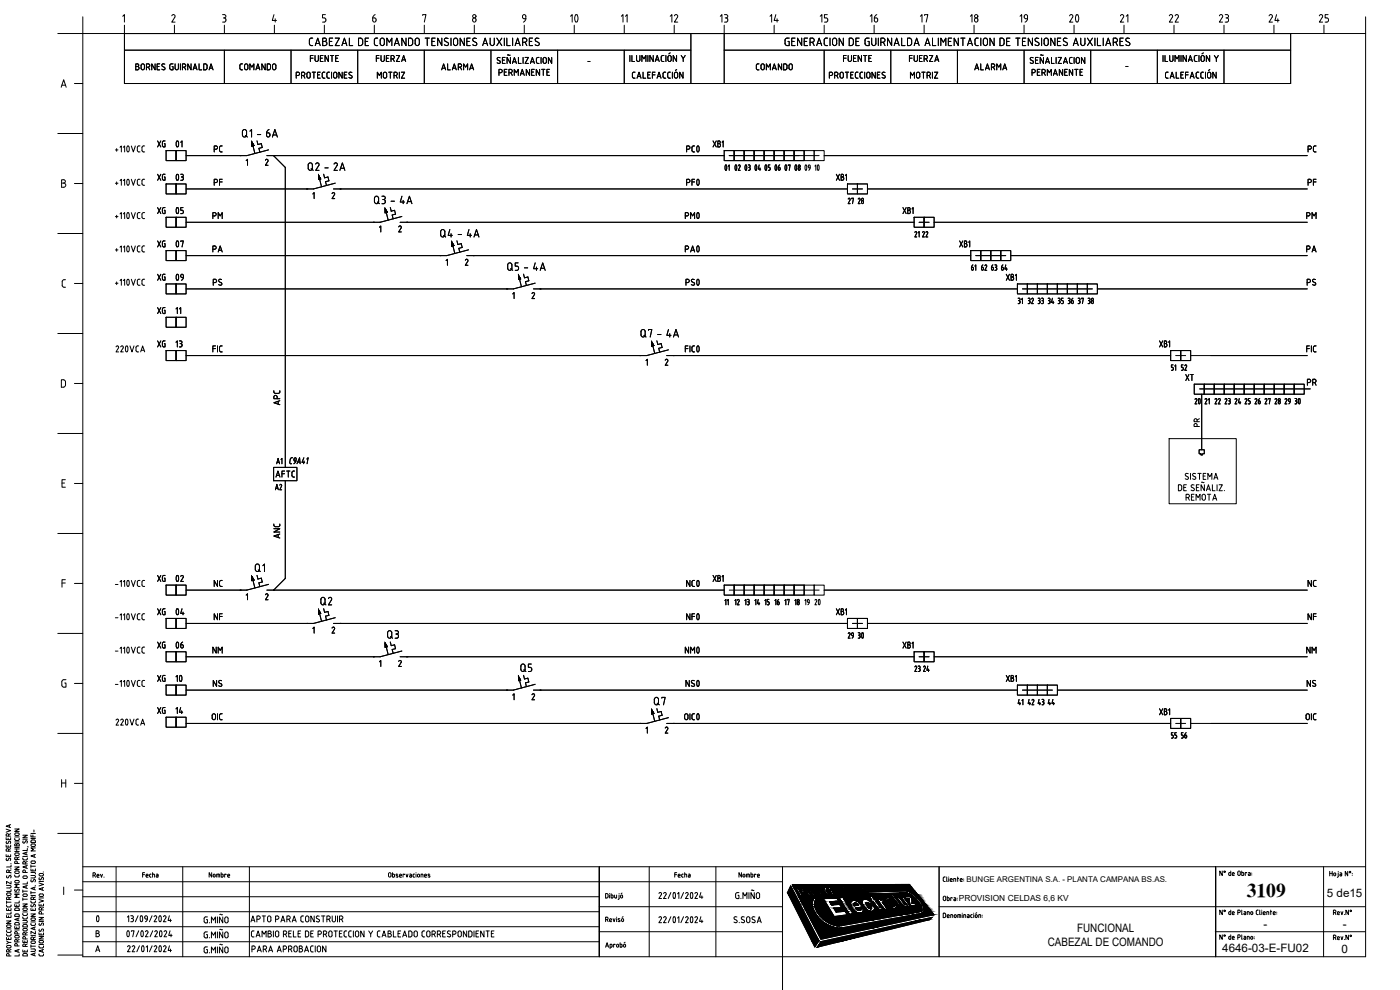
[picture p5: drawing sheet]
<svg xmlns="http://www.w3.org/2000/svg" width="420mm" height="297mm" viewBox="0 0 420 297" stroke-linecap="round" stroke-linejoin="round" font-family="sans-serif">
<defs><g id="words">
<g font-size="7.9">
<text x="167.9" y="8.8">10</text>
<text x="318.2" y="8.8">20</text>
</g>
<g font-size="7.1">
<text x="49" y="46.2">01</text>
<text x="205" y="47.6">PC0</text>
<text x="49" y="56.1">03</text>
<text x="204.3" y="67.7">PM0</text>
<text x="49" y="76.2">07</text>
<text x="204.3" y="77.6">PA0</text>
<text x="204.6" y="87.8">PS0</text>
<text x="49" y="186.6">04</text>
<text x="205" y="188">NF0</text>
<text x="49" y="196.5">06</text>
<text x="204.6" y="208.1">NS0</text>
<text x="25" y="278.7">0</text>
</g>
<g font-size="6.6">
<text x="205" y="57.5">PF0</text>
<text x="49" y="66">05</text>
<text x="49" y="86.1">09</text>
<text x="62.8" y="87.8">PS</text>
<text x="391.2" y="87.8">PS</text>
<text x="49" y="176.4">02</text>
<text x="205" y="177.8">NC0</text>
<text x="204.3" y="197.9">NM0</text>
<text x="50.1" y="206.4">10</text>
<text x="62.8" y="208.1">NS</text>
<text x="391.2" y="208.1">NS</text>
</g>
<text font-size="5.9" x="374.2" y="269.1">3109</text>
<g font-size="5.7">
<text x="356.3" y="122.8">20</text>
<text x="386.3" y="122.8">30</text>
<text x="75.5" y="172.9">Q1</text>
<text x="242.4" y="183.1">20</text>
<text x="255.1" y="193">30</text>
<text x="155.2" y="202.8">Q5</text>
</g>
<g font-size="5.3">
<text x="110.8" y="7.8">6</text>
<text x="154.2" y="7.8">9</text>
<text x="200" y="7.8">12</text>
<text x="214.8" y="7.8">13</text>
<text x="230" y="7.8">14</text>
<text x="244.8" y="7.8">15</text>
<text x="260" y="7.8">16</text>
<text x="274.8" y="7.8">17</text>
<text x="290" y="7.8">18</text>
<text x="304.8" y="7.8">19</text>
<text x="335.1" y="7.8">21</text>
<text x="349.6" y="7.8">22</text>
<text x="364.8" y="7.8">23</text>
<text x="379.6" y="7.8">24</text>
<text x="394.8" y="7.8">25</text>
<text x="217.3" y="52.6">02</text>
<text x="223.3" y="52.6">04</text>
<text x="229.3" y="52.6">06</text>
<text x="235.3" y="52.6">08</text>
<text x="242" y="52.6">10</text>
<text x="50.4" y="75.5" transform="rotate(-90 50.4 75.5)">XG</text>
<text x="130.9" y="72.3">Q4 - 4A</text>
<text x="151" y="82.2">Q5 - 4A</text>
<text x="50.4" y="105.5" transform="rotate(-90 50.4 105.5)">XG</text>
<text x="191.2" y="102.3">Q7 - 4A</text>
<text x="85" y="122.8" transform="rotate(-90 85 122.8)">APC</text>
<text x="85" y="162.6" transform="rotate(-90 85 162.6)">ANC</text>
<text x="94.9" y="182.7">Q2</text>
<text x="115" y="192.6">Q3</text>
<text x="195.1" y="212.7">Q7</text>
</g>
<g font-size="4.9">
<text x="189.1" y="7.8" transform="rotate(-90 189.1 7.8)">11</text>
<text x="70.9" y="22.2">COMANDO</text>
<text x="111.8" y="19.8">FUERZA</text>
<text x="131.2" y="22.2">ALARMA</text>
<text x="225.8" y="22.2">COMANDO</text>
<text x="251.9" y="19.8">FUENTE</text>
<text x="271.6" y="19.8">FUERZA</text>
<text x="291.4" y="22.2">ALARMA</text>
<text x="46.2" y="45.2">XG</text>
<text x="63.1" y="46.9">PC</text>
<text x="212.7" y="45.2">XB1</text>
<text x="391.2" y="46.9">PC</text>
<text x="46.2" y="55.4">XG</text>
<text x="63.1" y="56.8">PF</text>
<text x="249.8" y="55.4">XB1</text>
<text x="391.2" y="56.8">PF</text>
<text x="46.2" y="65.3">XG</text>
<text x="256.1" y="62.4">28</text>
<text x="257.2" y="62.4" transform="rotate(-90 257.2 62.4)">27</text>
<text x="62.8" y="66.7">PM</text>
<text x="390.9" y="66.7">PM</text>
<text x="62.8" y="76.9">PA</text>
<text x="390.9" y="76.9">PA</text>
<text x="46.2" y="85.4">XG</text>
<text x="46.2" y="95.2">XG</text>
<text x="314" y="92.4" transform="rotate(-90 314 92.4)">33</text>
<text x="316.1" y="92.4">35</text>
<text x="317.1" y="92.4" transform="rotate(-90 317.1 92.4)">34</text>
<text x="325.3" y="92.4">38</text>
<text x="326" y="92.4" transform="rotate(-90 326 92.4)">37</text>
<text x="55.4" y="105.5" transform="rotate(-90 55.4 105.5)">13</text>
<text x="354.5" y="115.4">XT</text>
<text x="391.2" y="116.8">PR</text>
<text x="366.2" y="122.4">23</text>
<text x="376.1" y="122.4" transform="rotate(-90 376.1 122.4)">25</text>
<text x="382.1" y="122.4" transform="rotate(-90 382.1 122.4)">27</text>
<text x="360.9" y="129.1" transform="rotate(-90 360.9 129.1)">PR</text>
<text x="81.5" y="148.2">A2</text>
<text x="81.5" y="144.3">AFTC</text>
<text x="354.9" y="151.3">REMOTA</text>
<text x="46.2" y="175.7">XG</text>
<text x="63.1" y="177.1">NC</text>
<text x="212.7" y="175.7">XB1</text>
<text x="391.2" y="177.1">NC</text>
<text x="46.2" y="185.6">XG</text>
<text x="249.8" y="185.6">XB1</text>
<text x="63.1" y="187.3">NF</text>
<text x="391.2" y="187.3">NF</text>
<text x="46.2" y="195.8">XG</text>
<text x="62.8" y="197.2">NM</text>
<text x="390.9" y="197.2">NM</text>
<text x="46.2" y="205.7">XG</text>
<text x="46.2" y="215.2">XG</text>
<text x="51.5" y="215.2">14</text>
<text x="307.3" y="212.7">42</text>
<text x="317.1" y="212.7" transform="rotate(-90 317.1 212.7)">44</text>
<text x="346.8" y="215.5">XB1</text>
<text x="62.4" y="217.3">OIC</text>
</g>
<g font-size="4.4">
<text x="290" y="82.2">61</text>
<text x="293.2" y="82.2">62</text>
<text x="296.3" y="82.2">63</text>
<text x="299.2" y="82.2">64</text>
<text x="55" y="95.2" transform="rotate(-90 55 95.2)">11</text>
<text x="307.6" y="92.4" transform="rotate(-90 307.6 92.4)">31</text>
<text x="353.1" y="112.2">52</text>
<text x="353.8" y="112.2" transform="rotate(-90 353.8 112.2)">51</text>
<text x="363.4" y="122.4">22</text>
<text x="363.7" y="122.4" transform="rotate(-90 363.7 122.4)">21</text>
<text x="381.4" y="122.4">28</text>
<text x="384.2" y="122.4">29</text>
<text x="85.4" y="140.4" transform="rotate(-90 85.4 140.4)">A1</text>
<text x="223" y="182.7" transform="rotate(-90 223 182.7)">12</text>
<text x="229" y="182.7" transform="rotate(-90 229 182.7)">14</text>
<text x="231.8" y="182.7" transform="rotate(-90 231.8 182.7)">15</text>
<text x="237.8" y="182.7" transform="rotate(-90 237.8 182.7)">17</text>
<text x="240.9" y="182.7" transform="rotate(-90 240.9 182.7)">18</text>
<text x="243.8" y="182.7" transform="rotate(-90 243.8 182.7)">19</text>
<text x="253.3" y="192.6">29</text>
<text x="308" y="212.7" transform="rotate(-90 308 212.7)">41</text>
<text x="350.3" y="222.6">55</text>
<text x="353.1" y="222.6">56</text>
</g>
<text font-size="4" x="219.4" y="182.7" transform="rotate(-90 219.4 182.7)">11</text>
<g font-size="3.5">
<text x="398.2" y="269.1">5 de15</text>
<text x="323.3" y="279.7">FUNCIONAL</text>
<text x="379.2" y="278.6">-</text>
<text x="403" y="278.6">-</text>
<text x="314.4" y="283.9">CABEZAL DE COMANDO</text>
<text x="366.8" y="285.6">4646-03-E-FU02</text>
<text x="402.6" y="285.9">0</text>
</g>
<g font-size="2.6">
<text x="175" y="19.8">-</text>
<text x="336.5" y="21.2">-</text>
</g>
<text font-size="2.5" x="287.8" y="270.3">PROVISION CELDAS 6,6 KV</text>
<text font-size="2.4" x="290.1" y="264.7">BUNGE ARGENTINA S.A. - PLANTA CAMPANA BS.AS.</text>
</g></defs>
<!-- layer: 0 -->
<g fill="none" stroke="#000" stroke-width=".3">
<path d="M24.8 10.1h385v277h-385zM72.9 39l.5-.1 .4 .1 .2 1.5a.63 .63 0 0 1-.6 .6 .63 .63 0 0 1-.7-.6zM75 39.4l.5-.5v2.2M80 39.9h.5a.57 .57 0 0 1 .5 .8 .57 .57 0 0 1-.9 .2zM80.8 38.9l-.6 .4-.2 .6M72.1 46.7h.1M73.6 40.6l.7 .5M73.9 48.2l.4-.4v1.8M75.6 42.6l.6 1.1-.6 .1zM75.9 43.7l.6 2.3M77.1 42.3l.3 1.1 1-.3 .3 1.2-1 .2 .3 1.2M77.2 40.4h1.1"/>
<path d="M79.7 48.1l.2-.3h.4l.1 .6M80.1 46.7h137.2M80.4 48.4l-.7 1.2h.7M80.6 45l-6.5 1.7h-18.3M81.7 41.1l.8-2.2 .7 2.2M82 40.5h1M82.1 46.7h.1M82.1 46.7l3.5 3.5v90M92.1 56.7h.1M93.4 50.6l.6 .5M93.7 49.5v1M93.8 49.5a.63 .63 0 0 0-.7-.6 .63 .63 0 0 0-.6 .6v1a.63 .63 0 0 0 .6 .6 .63 .63 0 0 0 .7-.6"/>
<path d="M93.9 58.2l.4-.4v1.8M94.8 49.2a.51 .51 0 0 1 .6-.3 .51 .51 0 0 1 .3 .7M95.6 52.6l.6 1.1-.6 .1zM95.7 49.6l-.9 1.5h.9M95.9 53.7l.6 2.3M97.1 52.3l.3 1.1 1-.3 .3 1.2-1 .2 .3 1.2M97.5 50.4h1M100 57.8l.4 .4-.8 1.4h.8M100.1 57.8l-.4 .3M100.1 56.7h154.2M100.3 49.2a.51 .51 0 0 1 .6-.3 .51 .51 0 0 1 .3 .7M100.6 55l-6.5 1.7h-38.3"/>
<path d="M101.2 49.6l-1 1.5h1.1M102 51.1l.8-2.2 .7 2.2M102.1 56.7h.1M102.2 50.5h1.1M113.6 59.5v1M113.6 59.5a.63 .63 0 0 0-.6-.6 .63 .63 0 0 0-.6 .6v1a.63 .63 0 0 0 .6 .6 .63 .63 0 0 0 .6-.6M114.6 58.9h.5a.5 .5 0 0 1 .5 .5 .5 .5 0 0 1-.5 .5M114.9 59.9h.2M115.1 59.9a.64 .64 0 0 1 .5 .6 .64 .64 0 0 1-.5 .6h-.5M120.6 58.9l-.5 1.7h1.3M217.3 45.2h3v3h-3zM218.8 46.7h27.1"/>
<path d="M220.3 45.2h3v3h-3zM223.3 45.2h3v3h-3zM226.3 45.2h3v3h-3zM229.3 45.2h3v3h-3zM232.3 45.2h3v3h-3zM235.3 45.2h3v3h-3zM238.3 45.2h3v3h-3zM241.3 45.2h3v3h-3zM244.3 45.2h3v3h-3zM247.3 46.7h145M254.3 55.2h3v3h-3zM255.8 56.7h3"/>
<path d="M257.3 55.2h3v3h-3zM260.3 56.7h132M112.1 66.7h.1M113.3 60.6l.6 .5M113.9 68.2l.4-.4v1.8M115.6 62.6l.6 1.1-.6 .1zM115.9 63.7l.6 2.3M117.1 62.3l.3 1.1 1-.3 .3 1.1-1 .3 .3 1.2M117.4 60.4h1M120 67.8l-.4 .3M120.1 67.8l.3 .4-.8 1.4h.8M120.1 66.7h154.2"/>
<path d="M120.6 65l-6.5 1.7h-58.3M121 60.1v1M122.1 66.7h.1M122.1 61.1l.8-2.2 .7 2.2M122.3 60.5h1.1M132.1 76.7h.1M133.9 78.2l.4-.4v1.8M135.9 73.7l.6 2.3M138.4 73.1l.3 1.1-1 .3 .3 1.2M139.7 78.1l.3-.3 .4 .2v.4l-.8 1.2h.8M140.1 76.7h151.2M140.6 75l-6.5 1.7h-78.3"/>
<path d="M142.1 76.7h.1M271 62.3l.9 1.8M271.9 62.3l-.9 1.8M272.4 62.3l.7 .2v.4l-.3 .2 .4 .5-.4 .5h-.4zM272.4 63.1h.4M273.7 62.7l.3-.4v1.8M274.3 65.2h3v3h-3zM275.8 66.7h3M277.3 65.2h3v3h-3zM280.3 66.7h112M288 72.3l.9 1.8M288.9 72.3l-.9 1.8"/>
<path d="M289.4 72.3l.7 .2v.4l-.3 .2 .4 .5-.4 .5h-.4zM289.4 73.1h.4M290.7 72.7l.3-.4v1.8M291.3 75.2h3v3h-3zM292.8 76.7h9M294.3 75.2h3v3h-3zM297.3 75.2h3v3h-3zM300.3 75.2h3v3h-3zM303.3 76.7h89M49.8 95.2h3v3h-3zM52.8 95.2h3v3h-3zM152.1 86.7h.1"/>
<path d="M153.9 88.2l.4-.4v1.8M155.9 83.7l.6 2.3M158.4 83.1l.3 1.2-1 .2 .3 1.2M159.7 88.1l.4-.3 .3 .4-.8 1.4h.8M160.1 86.7h145.2M160.6 85l-6.5 1.7h-98.3M162.1 86.7h.1M302 82.3l.9 1.8M302.9 82.3l-.9 1.8M303.8 82.3h-.4v1.8h.4M303.8 83.1l.4 .5-.4 .5M304.7 82.7l.3-.4v1.8"/>
<path d="M305.3 85.2h3v3h-3zM306.8 86.7h21M308.3 85.2h3v3h-3zM311.3 85.2h3v3h-3zM314.3 85.2h3v3h-3zM317.3 85.2h3v3h-3zM320.3 85.2h3v3h-3zM323.3 85.2h3v3h-3zM326.3 85.2h3v3h-3zM329.3 86.7h63M49.8 105.2h3v3h-3zM52.8 105.2h3v3h-3z"/>
<path d="M192.1 106.7h.1M193.9 108.2l.4-.4v1.8M195.9 103.7l.6 2.3M198.4 103.1l.3 1.2-1 .2 .3 1.2M199.6 108.1l.4-.3 .4 .2v.4l-.8 1.2h.8M200.1 106.7h151.2M200.6 105l-6.5 1.7h-138.3M202.1 106.7h.1M348 102.3l1 1.8M349 102.3l-1 1.8M349.4 102.3l.7 .2v.4l-.3 .2 .4 .5-.4 .5h-.4zM349.4 103.1h.4"/>
<path d="M350.7 102.7l.3-.4v1.8M351.3 105.2h3v3h-3zM352.8 106.7h3M354.3 105.2h3v3h-3zM357.3 106.7h35M358.4 115.3h3v3h-3zM360 116.7h33.2M360.6 118.3v16.6M361.4 115.3h3v3h-3zM364.4 115.3h3v3h-3zM367.4 115.3h3v3h-3zM370.4 115.3h3v3h-3z"/>
<path d="M373.4 115.3h3v3h-3zM376.4 115.3h3v3h-3zM379.4 115.3h3v3h-3zM382.4 115.3h3v3h-3zM385.4 115.3h3v3h-3zM388.4 115.3h3v3h-3zM350.9 131.6h20.1v19.5h-20.1zM359.9 134.9h1.5v1.3h-.5v.3h-.5v-.3h-.5zM85.6 144.2v29.4l-3.5 3.5M72.1 177.1h.1M73.9 178.6l.4-.4v1.8M75.9 174.1l.6 2.3"/>
<path d="M78.7 174.6l-1 .3 .3 1.1M79.7 178.5l.2-.3h.4l.1 .6M80.1 177.1h137.2M80.4 178.8l-.7 1.2h.7M80.6 175.3l-6.5 1.8h-18.3M82.1 177.1h.1M217.3 175.6h3v3h-3zM218.8 177.1h27.1M220.3 175.6h3v3h-3zM223.3 175.6h3v3h-3zM226.3 175.6h3v3h-3zM229.3 175.6h3v3h-3z"/>
<path d="M232.3 175.6h3v3h-3zM235.3 175.6h3v3h-3zM238.3 175.6h3v3h-3zM241.3 175.6h3v3h-3zM244.3 175.6h3v3h-3zM247.3 177.1h145M92.1 187.1h.1M93.9 188.6l.4-.4v1.8M95.9 184.1l.6 2.3M98.4 183.5l.3 1.1-1 .3 .3 1.1M100 188.2l.4 .4-.8 1.4h.8M100.1 188.2l-.4 .3"/>
<path d="M100.1 187.1h154.2M100.6 185.3l-6.5 1.8h-38.3M102.1 187.1h.1M112.1 197.1h.1M113.9 198.6l.4-.4v1.8M115.9 194.1l.6 2.3M118.4 193.5l.3 1.1-1 .3 .3 1.1M119.6 198.5l.4-.3 .4 .4-.8 1.4h.8M120.1 197.1h154.2M120.6 195.3l-6.5 1.8h-58.3M122.1 197.1h.1M254.3 185.6h3v3h-3z"/>
<path d="M257.3 185.6h3v3h-3zM260.3 187.1h132M271 192.7l.9 1.8M271.9 192.7l-.9 1.8M272.4 192.7l.7 .2v.4l-.3 .1 .4 .6-.4 .5h-.4zM272.4 193.5h.4M273.7 193.1l.3-.4v1.8M274.3 195.6h3v3h-3zM275.8 197.1h3M277.3 195.6h3v3h-3zM280.3 197.1h112M49.8 215.2h3v3h-3z"/>
<path d="M52.8 215.2h3v3h-3zM152.1 207.1h.1M153.9 208.6l.4-.4v1.8M155.9 204.1l.6 2.3M158.7 204.6l-1 .3 .3 1.1M159.7 208.5l.4-.3 .3 .4-.8 1.4h.8M160.1 207.1h145.2M160.6 205.3l-6.5 1.8h-98.3M162.1 207.1h.1M192.1 217.1h.1M193.9 218.6l.4-.4v1.8M195.9 214.1l.6 2.3"/>
<path d="M198.4 213.5l.3 1.1-1 .3 .3 1.1M199.6 218.4l.4-.2 .4 .2v.4l-.8 1.2h.8M200.1 217.1h151.2M200.6 215.3l-6.5 1.8h-138.3M202.1 217.1h.1M302 202.7l.9 1.8M302.9 202.7l-.9 1.8M303.4 203.5h.4M303.8 202.7h-.4v1.8h.4M303.8 202.7l.4 .4-.4 .4 .4 .5-.4 .5M304.7 203.1l.3-.4v1.8M305.3 205.6h3v3h-3z"/>
<path d="M306.8 207.1h9M308.3 205.6h3v3h-3zM311.3 205.6h3v3h-3zM314.3 205.6h3v3h-3zM317.3 207.1h75M351.3 215.6h3v3h-3zM352.8 217.1h3M354.3 215.6h3v3h-3zM357.3 217.1h35M24.8 260.1h385M24.8 264.6h210M24.8 278.1h155"/>
<path d="M24.8 273.6h155M24.8 269.1h155M34.8 260.1v27M54.8 260.1v27M74.8 260.1v27M179.8 272.1h55M179.8 279.6h55M194.8 260.1v27M214.8 260.1v27M234.8 260.1v36.9M237.3 265.8l8.5 16.4-1.3 1.9-8.2-16.3zM237.8 265.5l35.1-.1 7.4 9.1-33.9 7.3z"/>
<path d="M238.9 266.4h1.4a.85 .85 0 0 1 .9 .5 .85 .85 0 0 1-.2 .9h-.7l.6 1.1h-.6zM239.7 266.7h.5a.46 .46 0 0 1 .3 .8h-.4zM242.1 266.7h.7l.3 .6-.6 .1zM242.8 268.9h.6l-.7-1.1h.7l.7 1h.5l-1-1.2v-.7l-.4-.4-1.8-.1 1.4 2.5M244.4 266.3a1.9 1.9 0 0 1 1.9 2.4 1.9 1.9 0 0 1-1.9-2.4zM244.4 269.3l.6 .3a4.3 4.3 0 0 0 1 5.2 7.7 7.7 0 0 0 6.7 2.9l23.4-4.2a.72 .72 0 0 0 .6-.4 .72 .72 0 0 0-.1-.8 7.9 7.9 0 0 0-4.7-4.5l-11.4 .5-.3-.6 11.7-.4a7.8 7.8 0 0 1 5.4 5.6l-.2 .8-.7 .4-23.2 4.2a8.6 8.6 0 0 1-9.4-7l.1-.7zM244.8 266.7a1.49 1.49 0 0 1 1.1 1.7l-1-.9zM246.1 266.3h.6l.8 .7-.1-.8h.6l.1 1.3 .7 1.1h-.6l-.5-.9zM247.1 269.6l4-.2 .6 1-2.7 .1 .6 1 2.4-.1 .6 .9-2.4 .2 .8 1.2 2.6-.3 .7 1.1-4 .5zM248.4 266.2l1.4-.1 .3 .5h-.9l.4 .5h.7l.2 .4h-.6l.3 .6h.9l.2 .4-1.3 .1zM250.9 266.2a1.05 1.05 0 0 1 1.4 .6l-.4 .1-.4-.4a1.36 1.36 0 0 0 .9 1.6v-.5a.47 .47 0 0 1 .5 .3 .47 .47 0 0 1-.2 .6 2.32 2.32 0 0 1-1.8-2.3zM251.6 277.8h.1"/>
<path d="M251.8 269.4l1.2-.1 3.1 4.9-1.1 .2zM252.8 266.1a1.05 1.05 0 0 1 1.4 .7h-.4l-.4-.3a1.55 1.55 0 0 0 1 1.5l-.1-.4h.5a.55 .55 0 0 1-.1 .9 .55 .55 0 0 1-.8-.3l-.9-1.1zM254.3 266.1h.5l1.4 2.1-.5 .1zM255.5 270.4a2.6 2.6 0 0 1 3.4 1.7l-2.1 .3 .5 .5a.51 .51 0 0 0 .6 .3 .51 .51 0 0 0 .4-.5l.8-.1a1.19 1.19 0 0 1-.7 1.4 1.19 1.19 0 0 1-1.4-.3l-1-.8a1.99 1.99 0 0 1-.5-2.5zM255.9 266.1a1.73 1.73 0 0 1 1.7 2.1 1.74 1.74 0 0 1-1.7-2.1zM256.2 266.3a1.45 1.45 0 0 1 1 1.6l-.8-.8zM256.4 271h.5l.7 .6-1.2 .2zM257.4 266.1h.4l1.2 1.1-.7-1.1h.4l1.3 1.9-.4 .1-1.2-1.1 .8 1.1-.4 .1zM259 269.9a2.24 2.24 0 0 1 2.8 1.1l-1 .2a.52 .52 0 0 0-.4-.4 .52 .52 0 0 0-.5 .2l.8 1.3a.49 .49 0 0 0 .4 .4 .49 .49 0 0 0 .5-.3l-.3-.6 .9-.1a1.09 1.09 0 0 1 0 1.5 1.09 1.09 0 0 1-1.5 0 2.58 2.58 0 0 1-1.7-3.3zM263.2 269.7h.9l.3 .3 .4-.4 .6 1h-.3l-.1 .4 1.3 1.8-.8 .1zM263.4 272.5l.6 .5h.7M263.5 272.6l-1.5-2.1h-.4l-.5-.6h.4l-.6-.9 .9-.1 .6 .9h.4l.5 .6h-.5l1.3 1.7 .5 .2 .5 .7-.5 .1"/>
<path d="M265.4 270.6h.1M266 269.5a2.66 2.66 0 0 1 3.1 2.5 .94 .94 0 0 1-.8 .7 .94 .94 0 0 1-.9-.5l-1.1-1a1.54 1.54 0 0 1-.3-1.7zM266.6 269.9l.9 .2 .6 .5 .2 .4a.48 .48 0 0 1 .1 .8 .48 .48 0 0 1-.7 0l-.7-.4-.5-.6-.1-.4zM267.3 268.4l.6-.1 2.9 3.9-.6 .1zM268.7 272.7l.8-.1 .3 .4h-.7l1 .4 .5 .6-.1 .4-.7-.1-.4-.5 .3-.1 .3 .4 .1-.2-1-.3zM269.2 269.2h.7l1.4 1.9 .6 .3v-.3l-1.4-1.9 .7-.1 2 2.8-.6 .1-.3-.4v.3a.88 .88 0 0 1-1.5-.4zM269.2 272.5h.1M270.7 274.1l.2-.1 .3 .3h-.3zM270.8 272.3a.85 .85 0 0 1 1.2 .8l.3 .1 .6 .8-.4 .1-.4-.6-.4-.1 .6 .7-.4 .1-1.2-1.6zM271 272.6l.5-.1 .3 .5-.4 .2zM271.5 269.1l1.7-.1 .4 .5 .1 1.6 1-.1 .5 .6-1.7 .3-.5-.8-.1-1.5-1 .1zM272.4 272.1h.3l1.2 1.4 .4-.1 .3 .3-.8 .2z"/>
<path d="M272.8 273.7l.3-.1 .2 .3zM274.4 273.4h.3l.3 .2-.3 .1zM281.8 272.1h127.9M281.8 260.1v27M364.7 279.6h45M397.2 260.1v27M24.8 282.6h155M179.8 287.1v-27v27M246.4 282.5l33.4-7.3-.9 .7-33.7 8.3zM364.8 287.1v-27v27"/>
</g>
<!-- layer: TEXTOS -->
<g fill="none" stroke="#000" stroke-width=".3">
<path d="M24.8 5.1v5h-7.5M36.8 4.9l.5-.5v2.2M37.3 7.6v2.5M51.6 4.8a.51 .51 0 0 1 .6-.4 .51 .51 0 0 1 .3 .7l-.9 1.5h.9M52.3 7.6v2.5M66.8 4.4h.5a.5 .5 0 0 1 .5 .5 .5 .5 0 0 1-.5 .5M67 5.4h.3M67.3 5.4a.64 .64 0 0 1 .5 .6 .64 .64 0 0 1-.5 .6h-.5M67.3 7.6v2.5M82.2 4.4l-.5 1.7h1.3M82.3 7.6v2.5M82.6 5.6v1"/>
<path d="M97.3 7.6v2.5M97.7 4.4h-.9v1h.8l.2 .5M97.8 5.9v.2M97.8 6.1l-.2 .5h-.8M112.3 7.6v2.5M126.8 4.6v-.2h1l-.5 2.2M127.3 7.6v2.5M141.8 5.9v.2M141.8 5.9a.59 .59 0 0 1 .8-.4 .59 .59 0 0 1 .3 .8 .59 .59 0 0 1-.8 .3l-.3-.5M142.3 7.6v2.5M157.3 7.6v2.5M187.3 7.6v2.5"/>
<path d="M202.3 7.6v2.5M217.3 7.6v2.5M232.3 7.6v2.5M247.3 7.6v2.5M262.3 7.6v2.5M277.3 7.6v2.5M292.3 7.6v2.5M307.3 7.6v2.5M337.3 7.6v2.5M352.3 7.6v2.5M367.3 7.6v2.5M382.3 7.6v2.5"/>
<path d="M397.3 7.6v2.5M409.8 5.1v5M18.4 26.2l.7-2.3 .8 2.3M18.6 25.6h1M22.3 25.1h2.5M17.3 40.1h7.5M18.5 53.9h.6a.5 .5 0 0 1 .5 .5 .5 .5 0 0 1-.5 .5 .62 .62 0 0 1 .6 .7 .62 .62 0 0 1-.6 .6h-.6zM18.5 54.9h.6M22.3 55.1h2.5M17.3 70.1h7.5M19.7 83.9l-.8 .1-.2 .5v1.4l1 .3M22.3 85.1h2.5"/>
<path d="M17.3 100.1h7.5M18.4 113.9l.8 .1 .4 .4v1.4l-.4 .3-.8 .1zM22.3 115.1h2.5M17.3 130.1h7.5M18.6 144.9h.8M19.6 143.9h-1v2.3h1M22.3 145.1h2.5M17.3 160.1h7.5M18.6 174.9h1M19.6 173.9h-1v2.3M22.3 175.1h2.5M17.3 190.1h7.5"/>
<path d="M19.8 203.9l-.9 .1-.3 .6 .1 1.4 1.1 .2v-1.3h-.4M22.3 205.1h2.5M17.3 220.1h7.5M18.5 233.9v2.3M18.5 234.9h1.2M19.7 233.9v2.3M22.3 235.1h2.5M1.8 256.4v.6h1.4v-.6M1.8 253.6v.6h1.4v-.6M1.8 251.3v.6h1.4v-.6M1.8 248.8l1.4 .4-1.4 .5M1.9 257.5v.6h.5"/>
<path d="M1.9 252.4v.4l.2 .3 .9-.7 .2 .3-.2 .4M2.4 258.1l.6-.6 .2 .3-.2 .4M2.4 251.5v.4M2.4 253.7v.5M2.4 256.6v.4M2.6 255.4v-.6l-.6-.1-.2 .7h1.4M2.6 250.9v-.6l-.6-.1-.2 .7h1.4M2.8 247.6v.6M3.2 247.4l-1.4 .5 1.4 .4M3.2 254.6l-.6 .3M3.2 250.1l-.6 .3M3.2 259.1h.1"/>
<path d="M3.3 259.5v.6h-1.3M4.4 248.7h1.4l-1.4 .8h1.4M4.4 251.6v.2M4.4 255.5h1.4M4.4 254.7h1.4M4.4 254.3h1.4M4.4 252.6h1.4M4.4 251.1h1.4M4.4 251.8l.4 .4M4.5 253.3l.4-.1 .1 .2 .2-.3h.4l.2 .7h-1.4zM4.5 256.1l.9-.2 .4 .4-.2 .3-.8 .1-.3-.2zM4.5 250.1l.9-.2 .4 .4-.2 .3-.8 .1-.3-.2z"/>
<path d="M5 253.4v.4M5 254.7v.8M5.2 259.1l-.1-.6-.5-.1-.2 .7h1.4M5.2 257.9l-.1-.6-.5-.1-.2 .7h1.4M5.8 251.6v.2M5.8 257.1l-.6 .3M5.8 251.8l-.2 .3-.8 .1M6.8 257.4l.1 .4 .3 .2h.8l.2-.6M6.8 250.6h1.4l-1.4 .8h1.4M6.8 257h1.4M6.8 251.8h1.4M6.9 252.3v.4l.2 .3 .9-.8 .2 .3-.1 .5"/>
<path d="M7.6 259.2v-.6l-.6-.1-.2 .7h1.4M7.8 255.8v.6M7.8 259.8v.6M8.2 259.7l-1.4 .4 1.4 .5M8.2 255.6l-1.4 .5 1.4 .4M8.2 254.6v.6h-1.4M8.2 258.5l-.6 .3M8.2 254l.3 .1M9.3 250.5v.6h1.3M9.3 259.5v.8M9.3 259.9h1.3M9.3 251.6h1.3"/>
<path d="M9.3 250.1h1.3M9.3 258.5l1-.2 .3 .4-.1 .3-.8 .1-.4-.2zM9.3 253.4l1-.2 .3 .4-.1 .3-.8 .1-.4-.2zM9.3 252.2l.4-.2 .7 .1 .2 .7h-1.3zM9.9 250.5v.6M10.2 249v.6M10.3 256.5v.6M10.6 256.4l-1.3 .4 1.3 .5M10.6 254.4h-1.3l.7 .5-.7 .4h1.3M17.3 250.1h7.5M2 279.2l.1 .5 .9 .1 .3-.2v-.4M2 276.3h1.3l-1.3 .8h1.3"/>
<path d="M2 274.7v.6h1.3v-.6M2 272.6v.6h1.3v-.6M2 271.5v.5l.3 .1h.8l.2-.6M2 265.7h1.1l.2 .3-.2 .4h-1.1M2 270.3v.8M2 278.7h1.3M2 270.7h1.3M2 277.7l.9-.2 .4 .4-.2 .3-.8 .1-.3-.2zM2 268.1l.9-.2 .4 .4-.2 .3-.8 .1-.3-.2zM2 262.7v.4l.2 .3 .9-.7 .2 .3-.1 .4M2.6 272.7v.5M2.6 274.8v.5"/>
<path d="M2.7 269.9v-.6l-.5-.1-.2 .7h1.3M2.7 261.8v-.6l-.5-.1-.2 .7h1.3M3.2 262.2h.1M3.2 260.6h.1M3.3 273.6v.6h-1.3M3.3 266.9v.6h-1.3M3.3 264.5v.7l-1.3-.7v.7M3.3 269.1l-.6 .3M3.3 261l-.6 .3M4.4 278v.6h1.4v-.6M4.4 271.4v.6h1.4v-.6M4.4 262.5l.1 .4 .3 .2"/>
<path d="M4.4 260.1h1.4l-1.4 .8h1.4M4.4 279h1.4M4.4 267.9h1.4M4.5 264.4l.9-.2 .4 .3-.2 .4h-.8l-.3-.2zM4.5 261.5l.9-.2 .4 .4-.2 .3-.8 .1-.3-.2zM4.5 266.8l-.1 .4 .3 .3 .8-.8 .3 .3-.2 .5M4.8 276.8h.8l.2 .7h-1.4l.1-.5 .3-.2M4.8 274.2l.8 .1 .2 .7h-1.4l.1-.6 .3-.2M4.8 272.4l-.3 .2-.1 .6h1.4l-.2-.7-.8-.1M5 271.5v.5M5 278.1v.5M5.4 275.6v.6"/>
<path d="M5.8 275.4l-1.4 .5 1.4 .4M5.8 270.3v.6h-1.4M5.8 268.4h-1.4l.8 .4-.8 .5h1.4M5.8 265.4h-1.4l.8 .4-.8 .5h1.4M5.8 262.5l-.2 .6h-.8M6.8 276.2h1.2l.2 .3-.2 .4h-1.2M6.8 275.1l.1 .4 .3 .2h.8l.2-.6M6.8 274.1l.1 .4 .3 .2 .8-.1 .2-.5M6.8 271.2h1.4l-1.4 .8h1.4M6.8 267v.8M6.8 269.4v.8M6.8 273.6h1.4"/>
<path d="M6.8 269.8h1.4M6.8 267.4h1.4M6.9 278.8l.9-.2 .4 .3-.2 .4h-.8l-.3-.2zM6.9 272.6l.9-.2 .4 .4-.2 .3-.8 .1-.3-.2zM6.9 268.4l.9-.2 .4 .4-.2 .3-.8 .1-.3-.2zM6.9 263l.9-.2 .4 .4-.2 .3-.8 .1-.3-.2zM6.9 277.6l.4-.2h.7l.2 .7h-1.4zM7.6 261.8v-.6l-.6-.1-.2 .7h1.4M7.8 265.8v.6M8.2 265.7l-1.4 .4 1.4 .5M8.2 264.6v.6h-1.4M8.2 279.8l-.6 .3"/>
<path d="M9.3 277.1v.4l.3 .2 .9-.1 .1-.5M9.3 274.2h1.3l-1.3 .8h1.3M9.3 272.6v.6h1.3v-.6M9.3 270.3v.4l.3 .2h.9l.1-.6M9.3 262.7h1l.3 .3-.1 .4h-1.2M9.3 261.8h1.2l.1 .4M9.3 260.7v.6h1.3v-.6M9.3 267.5v.7M9.3 276.6h1.3M9.3 268.7h1.3M9.3 267.9h1.3M9.3 275.6l1-.2 .3 .4-.1 .3-.8 .1-.4-.2z"/>
<path d="M9.4 271.4l-.1 .4 .2 .3 .9-.7 .2 .3-.1 .4M9.4 263.9l-.1 .4 .2 .3 .9-.7 .2 .3-.1 .4M9.9 260.9v.4M9.9 272.7v.5M10 269.9l-.2-.7-.5 .1v.6h1.3M10.3 266.3v.6M10.3 278.3v.6M10.6 265.7h.1M10.6 279.5v.7l-1.3-.7v.7M10.6 278.1l-1.3 .5 1.3 .4M10.6 266.1l-1.3 .5 1.3 .4M10.6 269.1l-.6 .3"/>
<path d="M11.7 279.9v.6h1.4v-.6M11.7 275.3h1.4l-1.4 .7h1.4M11.7 271.2v.6h1.4v-.6M11.7 269.9l1.4 .4-1.4 .5M11.7 264.9l1.4 .5-1.4 .4M11.7 276.5h1.4M11.7 269.4h1.4M11.7 264.5h1.4M11.8 268.4l.9-.2 .4 .4-.2 .3-.8 .1-.3-.2zM11.8 262.2l.9-.1 .4 .3-.2 .4h-.8l-.3-.2zM11.8 278.8l-.1 .4 .2 .3 .9-.8 .3 .3-.2 .5M11.8 277l-.1 .4 .2 .3 .9-.8 .3 .3-.2 .5"/>
<path d="M11.8 263.3l-.1 .4 .2 .3 .9-.7 .3 .3-.2 .4M12.3 271.4v.4M12.5 274.2l-.1-.5-.5-.2-.2 .7h1.4M12.5 273l-.1-.6-.5-.1-.2 .7h1.4M12.7 266.4v.6M13 261.6h.1M13.1 266.3l-1.4 .4 1.4 .5M13.1 272.3l-.6 .3M19.1 266.2v2.2M22.3 267.1h2.5M27.9 262.6l.7-.2-.1-.5h-.6v1.3M28.4 262.6l.3 .6"/>
<path d="M29.1 262.8h.6l-.1-.5-.4 .2-.1 .5 .6 .2M30.2 262.3l.3 .9 .3-.9M31.2 263.1v.1M38.2 275.2l.4-.4v1.8M38.2 279.4l.1-.1a1 1 0 0 1 0 1.7l-.3-.8zM39.2 274.8l.8 .2v.4l-.4 .2M39.4 279.5v-.2h.8l-.4 1.8M39.4 275.6h.2M39.6 275.6l.4 .4M40 276v.2M40 276.2l-.2 .3-.6 .1M41.4 274.8l-.8 1.8"/>
<path d="M41.6 279.3l-.8 1.8M42.2 274.9l.1-.1a.99 .99 0 0 1 0 1.7l-.3-.8zM42.4 279.4l.1-.1a.99 .99 0 0 1 0 1.7l-.3-.8zM42.8 262.4h.6M43.4 261.8h-.6v1.4M43.5 275l.3-.2 .4 .2v.7l-.7-.1zM43.6 279.6l.4-.3 .4 .2v.4l-.8 1.2h.8M43.8 262.7h.6l-.1-.4-.4 .1-.1 .5 .6 .3M44.2 275.7l-.1 .5-.5 .4M44.9 262.5v.4M44.9 262.9l.4 .3M45.3 262.3l-.4 .2"/>
<path d="M45.6 274.8l-.8 1.8M45.8 262.3l.6 .1v.8M45.8 261.8v1.4M45.8 279.3l-.8 1.8M46.2 275.1l.4-.3 .4 .2v.4l-.8 1.2h.8M46.4 279.6l.4-.3 .4 .4-.8 1.4h.8M46.9 262.3l.5 .1v.8l-.5-.1v-.3l.5-.1M47.8 274.9l.1-.1a1 1 0 0 1 0 1.7l-.3-.8zM48 279.4l.1-.1a1 1 0 0 1 0 1.7l-.3-.8zM49 275.1l.4-.3 .4 .4-.8 1.4h.8M49.2 279.6l.4-.3 .4 .4-.8 1.4h.8M50.8 274.8l-.4 1.4h1"/>
<path d="M51 279.3l-.4 1.4h1M51.1 275.8v.8M62.3 279.6l-1 .3a1.35 1.35 0 0 0 .2 1.4l.8 .1v-1h-.3M62.3 275.1l-.8 .1-.2 .4v1.1l1 .2v-1h-.3M62.9 276.8v.1M63.5 276.9v-1.8l.6 1 .6-1v1.8M63.5 261.8v1.4l-.7-1.4v1.4M64 262.4h.5l-.1 .7-.4-.1zM65 263.2v-.9l.9 .1v.8M65.3 275.1v1.8M65.3 279.6v1.8M65.5 262.3v.9"/>
<path d="M66 278.9h.4M66 274.4h.4M66.4 278.9h.4M66.4 274.4h.4M66.4 261.8v1.4l.4-.1 .1-.7-.5-.1M66.9 279.6v1.8l-1-1.8v1.8M66.9 275.1v1.8l-1-1.8v1.8M67.9 262.4l-.5-.1v.9M68.3 262.7h.6l-.1-.4-.4 .1-.1 .5 .6 .3M68.5 275.6v.8M68.5 275.6a.5 .5 0 0 0-.5-.5 .5 .5 0 0 0-.5 .5v.8a.5 .5 0 0 0 .5 .5 .5 .5 0 0 0 .5-.5M75.3 276.6l.6-1.8 .6 1.8"/>
<path d="M75.5 276.1h.8M76.3 279.3l-.6 .1-.2 .4v1.1l.8 .2M77.1 275.8h.5a.5 .5 0 0 0 .5-.5 .5 .5 0 0 0-.5-.5h-.5v1.8M78.7 274.8h1M79.2 274.8v1.8M80.4 275.1a.5 .5 0 0 1 .5-.3 .5 .5 0 0 1 .4 .5v.8a.5 .5 0 0 1-.5 .5 .5 .5 0 0 1-.5-.5zM80.5 279.3l.8 .2v.4l-.3 .2a.5 .5 0 0 1 .5 .5 .5 .5 0 0 1-.5 .5h-.5zM82.1 279.3v1.8M82.7 279.8a.5 .5 0 0 1 .5-.5 .5 .5 0 0 1 .5 .5M82.7 279.8v.8a.5 .5 0 0 0 .5 .5 .5 .5 0 0 0 .5-.5v-.8M82.7 275.8h.5a.5 .5 0 0 0 .5-.5 .5 .5 0 0 0-.5-.5h-.5v1.8M84.3 276.6l.6-1.8 .6 1.8"/>
<path d="M84.5 276.1h.8M86.1 275.8h.5a.5 .5 0 0 0 .5-.5 .5 .5 0 0 0-.5-.5h-.5v1.8M86.7 275.8l.4 .8M87.5 279.3h-.8v1.8h.8M87.7 276.6l.6-1.8 .6 1.8M87.9 276.1h.8M88.1 279.3v1.8h.8M90.3 279.3h-.8v1.8h.8M90.7 276.6h.4M90.7 274.8h.4M90.7 274.8l-.4 .5 .1 1.1 .3 .2M91.8 275.1a.5 .5 0 0 1 .5-.3 .5 .5 0 0 1 .4 .5v.8a.5 .5 0 0 1-.5 .5 .5 .5 0 0 1-.5-.5z"/>
<path d="M94.1 279.3h-.8v1.8h.8M94.3 274.8v1.8l-1-1.8v1.8M95.8 274.9a.47 .47 0 0 0-.7 0 .47 .47 0 0 0 0 .7l.6 .3a.49 .49 0 0 1 0 .7 .49 .49 0 0 1-.8-.2M96.5 274.8h1M97 274.8v1.8M98.1 275.8h.5a.5 .5 0 0 0 .5-.5 .5 .5 0 0 0-.5-.5h-.5v1.8M98.7 279.8a.5 .5 0 0 1 .5-.5 .5 .5 0 0 1 .5 .5M98.7 279.8v.8a.5 .5 0 0 0 .5 .5 .5 .5 0 0 0 .5-.5v-.8M98.7 275.8l.4 .8M99.7 274.8v1.3a.5 .5 0 0 0 .5 .5 .5 .5 0 0 0 .5-.5v-1.3M100.3 279.3h1M100.8 279.3v1.8"/>
<path d="M101.3 274.8v1.8M101.9 275.8h.5a.5 .5 0 0 0 .5-.5 .5 .5 0 0 0-.5-.5h-.5v1.8M102.5 275.8l.4 .8M102.7 279.3h-.8v1.8h.8M104.1 279.3l-.6 .1-.2 .4v1.1l.8 .2M105.5 279.3l-.6 .1-.2 .4v1.1l.8 .2M106.1 279.3v1.8M106.7 279.8a.5 .5 0 0 1 .5-.5 .5 .5 0 0 1 .5 .5M106.7 279.8v.8a.5 .5 0 0 0 .5 .5 .5 .5 0 0 0 .5-.5v-.8M109.3 279.3v1.8l-1-1.8v1.8M110.7 279.3l.6 .9 .6-.9M113.3 279.8v.9"/>
<path d="M114.1 279.3l-.6 .1-.2 .4M116.5 279.3l.8 .2v.4l-.3 .2a.5 .5 0 0 1 .5 .5 .5 .5 0 0 1-.5 .5h-.5zM116.8 261.9h.4l.1 .3v.8l-.3 .2-.4-.4zM117.8 261.8v1.4h.3M117.8 262.3h.3M118.1 279.3v1.8h.8M118.1 262.3l.3 .2v.5l-.3 .2M119.4 262.3l-.6 .1 .6 .5v.2h-.5M119.9 262.7h.6l-.1-.4-.4 .1-.1 .5 .6 .3M120.3 279.3h-.8v1.8h.8M121.4 262.4l-.5-.1v.9M121.8 262.3l.4 .9 .2-.9"/>
<path d="M123 262.3l.5 .1v.8l-.5-.1v-.3l.5-.1M124.3 279.8a.5 .5 0 0 1 .5-.5 .5 .5 0 0 1 .5 .5M124.3 279.8v.8a.5 .5 0 0 0 .5 .5 .5 .5 0 0 0 .5-.5M124.4 262.3l-.4 .2v.5l.4 .2M124.9 261.8v.1M124.9 262.3v.9M125.3 279.8v.8M125.3 262.4h.6l-.1 .7-.5-.1zM126.7 262.3h-.3v.9M126.7 262.3l.2 .1v.8M127.4 262.7h.6l-.1-.4-.5 .1v.5l.6 .3M127.5 279.3l-.6 .1-.2 .4v1.1l.8 .2"/>
<path d="M128.1 279.8a.5 .5 0 0 1 .5-.5 .5 .5 0 0 1 .5 .5M128.1 279.8v.8a.5 .5 0 0 0 .5 .5 .5 .5 0 0 0 .5-.5v-.8M128.5 263.1l.4 .1M129 262.3l-.5 .1 .5 .5-.1 .3M133.7 279.3h-.8v1.8h.8M135.2 279.4a.47 .47 0 0 0-.7 0 .47 .47 0 0 0 0 .7l.7 .5-.3 .5M137.5 279.8a.5 .5 0 0 1 .5-.5 .5 .5 0 0 1 .5 .5M137.5 279.8v.8a.5 .5 0 0 0 .5 .5 .5 .5 0 0 0 .5-.5v-.8M140.1 279.3v1.8l-1-1.8v1.8M142.3 279.3v1.8M143.7 279.3h-.8v1.8h.8M145.3 279.3v1.8l-1-1.8v1.8"/>
<path d="M145.9 279.3h1M146.4 279.3v1.8M148.3 279.3h-.8v1.8h.8M181.7 275.9h.6l.1-.5-.7-.2v1.3M181.7 268.1l.7 .2 .1 .7-.2 .4h-.6zM182.2 275.9l.3 .6M182.9 268.1v.1M182.9 268.5v.9M183.4 268.1v1.3h.5l.1-.7-.6-.2M183.5 275.9v.2h-.6M183.6 275.9l-.3-.3-.4 .3 .1 .6h.5M184 275.6l.3 .9 .3-.9"/>
<path d="M184.4 268.5l.1 .8 .5 .1v-.9M185 275.2v.1M185 275.6v.9M185.6 276l.5 .4h-.6M185.8 268.5v1.1l-.3 .3M185.8 268.1v.1M186 275.7h-.4v.3M186.3 268.7h.5l-.1 .7-.4-.1zM186.6 276.2v-.4l.3-.2 .2 .2v.4M186.6 276.2l.3 .3 .3-.3M186.7 267.9l-.3 .3M187 275l-.3 .2"/>
<path d="M197.8 268.1l.4-.3 .3 .4-.8 1.4h.8M197.8 275.3l.4-.3 .3 .5-.8 1.3h.8M199.2 268.1l.3-.3 .4 .2v.4l-.8 1.2h.8M199.2 275.3l.3-.3 .4 .3v.4l-.8 1.1h.8M201.3 267.8l-.8 1.8M201.3 275l-.8 1.8M202.1 276.7h.4M202.2 267.9v-.1a1 1 0 0 1 0 1.8l-.2-.9zM202.2 276.7l-.2-.8 .3-.9 .4 .9-.2 .8M202.5 262.4h.6M203.1 261.8h-.6v1.4M203.3 268.2l.4-.4v1.8"/>
<path d="M203.3 275.4l.4-.4v1.8M203.5 262.7h.6l-.1-.4-.4 .1-.1 .5 .6 .3M205 262.3l-.4 .2v.5l.4 .2M205.1 267.8l-.8 1.8M205.1 275l-.8 1.8M205.5 262.3l.6 .1v.8M205.5 261.8v1.4M205.8 268.1l.4-.3 .3 .4-.8 1.4h.8M205.8 275.3l.4-.3 .3 .5-.8 1.3h.8M206.6 262.3l.5 .1v.8l-.5-.1v-.3l.5-.1M207.3 276.7h.4M207.3 267.9l.1-.1a.99 .99 0 0 1 0 1.8l-.3-.9z"/>
<path d="M207.3 276.7l-.2-.8 .4-.9 .5 .9-.2 .8M208.5 268.1l.4-.3 .4 .2v.4l-.8 1.2h.8M208.5 275.3l.4-.3 .4 .3v.4l-.8 1.1h.8M210.3 267.8l-.4 1.4h1M210.3 275l-.4 1.4h1M210.6 268.8v.8M210.6 276.1v.7M221.2 275.1a.47 .47 0 0 0-.7 0 .47 .47 0 0 0 0 .7l.5 .3a.49 .49 0 0 1 0 .8 .49 .49 0 0 1-.7-.2M221.8 267.8l-1 .3a1.35 1.35 0 0 0 .2 1.4l.8 .1v-1h-.3M221.9 276.8v.1M222.4 269.5v.1M222.5 261.8v1.4l-.7-1.4v1.4"/>
<path d="M223 269.6v-1.8l.6 1 .6-1v1.8M223 262.4h.5l-.1 .7-.4-.1zM223.4 275.1a.48 .48 0 0 0-.7 0 .48 .48 0 0 0 0 .7l.5 .3a.5 .5 0 0 1 0 .8 .5 .5 0 0 1-.7-.2M224 263.2v-.9h.8l.1 .9M224.3 275.1a.5 .5 0 0 1 .8 .4v.9a.5 .5 0 0 1-.5 .5 .5 .5 0 0 1-.5-.5v-.9zM224.5 262.3v.9M224.8 267.8v1.8M225.4 261.8v1.4l.4-.1 .1-.7-.5-.1M225.5 267.1h.4M225.9 267.1h.4M226.4 267.8v1.8l-1-1.8v1.8M226.6 275.1a.47 .47 0 0 0-.7 0 .47 .47 0 0 0 0 .7l.5 .3a.49 .49 0 0 1 0 .8 .49 .49 0 0 1-.7-.2"/>
<path d="M226.9 262.4l-.5-.1v.9M227.3 276.9l.6-1.8 .6 1.8M227.3 262.7h.6l-.1-.4-.4 .1-.1 .5 .6 .3M227.4 276.4h.9M228 268.3v.8M228 268.3a.5 .5 0 0 0-.5-.5 .5 .5 0 0 0-.5 .5v.8a.5 .5 0 0 0 .5 .5 .5 .5 0 0 0 .5-.5M281.8 260.1v27M283.1 269.1l.4-.2 .3 .2-.2 1.1-.5-.2zM283.4 275.3l.4-.2v-.7l-.2-.4h-.5v1.3h.3M283.7 263.1l-.5 .1-.1 .3v.8l.6 .2M284.1 263.1l.2 1.4M284.3 274.9h.6l-.2-.4-.4 .1v.5l.6 .2"/>
<path d="M284.3 268.9v1.3h.3M284.3 269.3h.3M284.6 269.3l.2 .2 .1 .5-.3 .2M284.7 263.1v.1M284.7 263.6v.9M285.2 264h.6l-.2-.4-.4 .1v.5l.6 .3M285.7 274.4h-.4v.9M285.7 274.4l.2 .2v.7M285.8 269.5l-.5-.2v.9M286.2 264.5v-.9l.6 .1v.8M286.3 269.3l.5 .2v.7h-.5v-.4h.5M286.4 274.6h.5l-.1 .7-.4-.1z"/>
<path d="M287.3 263.6h.4M287.3 269.5v.1M287.3 270v.1M287.4 263.1v1.4M287.9 274.4v.9M288.1 274.4h-.7v.9M288.1 274.4l.2 .2v.7M288.2 264h.6l-.2-.4-.4 .1v.5l.6 .3M288.8 274v.1M288.8 274.4v.9M289.2 275.3v-.9l.6 .2v.7M289.2 263.7v.1"/>
<path d="M289.2 264.3h.1M290.4 274.4h.2M290.6 274.4l.2 .2 .1 .7h-.6v-.4h.6M291.6 275.3h.2M291.8 274.4l-.5 .3 .1 .5 .2 .1M292.2 274v.1M292.2 274.4v.9M292.7 274.6h.5l-.1 .7-.4-.1zM293.1 273.8l-.3 .3M294.1 274.4h-.4v.9M294.1 274.4l.2 .2v.7M294.8 274.6h.1"/>
<path d="M294.8 275.1v.1M366.8 273.1v1.3l-.7-1.3v1.3M366.8 261.3v1.4l-.7-1.4v1.4M369.4 273.1v1.3h-.4M369.4 273.5l-.6 .2v.6l.2 .1M369.4 261.3v1.4l-.5-.1-.1-.7 .6-.1M369.8 273.8l.1 .6h.5M369.8 273.8l.3-.3 .3 .3M369.8 262.2h.6l-.1-.4-.4 .1-.1 .6 .6 .2M370.4 273.8l-.6 .2M371.5 273.8h.5l.2-.5-.7-.2v1.3M371.5 261.5l.4-.2 .3 .2-.2 1.1-.5-.1z"/>
<path d="M372.7 273.1l.1 1.3M372.7 261.3v1.4l.4-.1 .1-.7-.5-.1M373.3 273.5h.3M373.6 273.5l.2 .2 .1 .7h-.6v-.4h.6M374.2 261.9l-.5-.1v.9M374.3 274.4v-.9l.6 .2v.7M374.7 261.8l.5 .1v.8l-.5-.1v-.3l.5-.1M375.4 273.8l.3-.3 .3 .3M375.4 273.8v.5l.3 .1 .2-.1 .1-.5M375.7 261.9v.1M375.7 262.5h.1M377.4 274.4h.2"/>
<path d="M377.6 273.1h-.4l-.2 .3 .1 .8 .3 .2M378.1 273.1l.1 1.3M378.7 273.1h.1M378.7 273.5v.9M379.1 273.8l.1 .6h.5M379.1 273.8l.3-.3 .3 .3M379.7 273.8l-.6 .2M380.5 273.5h-.3v.9M380.5 273.5l.2 .2 .1 .7M381.2 273.5h.5M381.4 273.1v1.3M382.1 273.8l.1 .6h.5"/>
<path d="M382.1 273.8l.3-.3 .3 .3M382.7 273.8l-.6 .2M383.2 273.7h.1M383.2 274.2v.1M399.1 262.1h.7M399.1 261.4v1.4M399.8 261.4v1.4M400.2 273.8h.6l.1-.5-.7-.2v1.3M400.3 262h.5l-.1 .8-.4-.2zM400.6 273.8l.3 .6M401.4 273.8l.1 .6h.5M401.4 273.8l.3-.3 .3 .3"/>
<path d="M401.6 261.9v1l-.3 .3M401.6 261.4v.1M402 273.8l-.6 .2M402.1 261.9h.3M402.3 262.3h.4M402.4 261.9l.2 .1 .1 .8-.6-.1 .2-.4M402.4 273.5l.3 .9 .3-.9M403.5 274.3v.1M404.5 261.4v1.4l-.8-1.4v1.4M404.7 273.1v1.3l-.8-1.3v1.3M405.8 262.1h.1M405.8 262.6h.1"/>
<path d="M2 282.3l.6 .5-.6 .4M2 281.3v.6h1.3v-.6M2 280.2v.4l.3 .2h.8l.2-.6M2 283.8l.9-.1 .4 .3-.2 .4h-.8l-.3-.2zM2.6 281.4v.5M2.6 282.8h.7M2.7 286.8v-.5l-.5-.2-.2 .7h1.3M2.7 285.6v-.5l-.5-.2-.2 .7h1.3M3.3 284.9l-.6 .3M4.6 280.7h1l.1 .5-1.1 .2-.2-.4zM5.2 283.8l-.1-.5-.5-.2-.2 .7h1.4M5.2 282.6l-.1-.6-.5-.1-.2 .7h1.4"/>
<path d="M5.2 280.2l-.1-.5-.5-.2-.2 .7h1.4M5.4 285v.6M5.8 286.2v.6h-1.4M5.8 284.9l-1.4 .4 1.4 .5M5.8 281.9l-.6 .3M6.8 285v.6h1.4v-.6M6.8 282.2v.6h1.4v-.6M6.9 286.3l.4-.2h.7l.2 .7h-1.4zM7.5 282.3v.5M7.5 285.2v.4M7.6 284v-.6l-.6-.1-.2 .7h1.4M7.6 281.7v-.6l-.6-.1-.2 .7h1.4"/>
<path d="M7.6 280.5v-.5l-.6-.2-.2 .7h1.4M8.2 283.2l-.6 .3M9.3 284.7l1.2 .1 .1 .3-.1 .3-1.2 .1M9.3 283.9h1.3M9.3 283.5v.8M9.3 280.7h1.3M9.3 282.5l1-.2 .3 .4-.1 .3-.8 .1-.4-.2zM10 281.9v-.6l-.5-.1-.2 .7h1.3M10.3 286.1v.6M10.6 285.9l-1.3 .5 1.3 .4M10.6 281.1l-.6 .3M11.7 286.2l.1 .5 .2 .1h.9l.2-.6"/>
<path d="M11.7 283.8l.1 .4 .2 .2h.9l.2-.6M11.7 281h1.4l-1.4 .7h1.4M11.7 283.4h1.4M11.8 282.4l.9-.2 .4 .3-.2 .4h-.8l-.3-.2zM12.3 280.1v.4M12.7 285v.6M13.1 284.9l-1.4 .4 1.4 .5M17.3 286.6h7.5M28.7 285.6l.6-1.8 .6 1.8M28.9 285.1h.8M38.3 284.1l.4-.3 .3 .2v.4l-.7 1.2h.8M39.7 284.1l.4-.3 .4 .4-.8 1.4h.8"/>
<path d="M41.9 283.8l-.8 1.8M42.7 283.9l.1-.1a1 1 0 0 1 0 1.7l-.3-.8zM43.9 284.2l.4-.4v1.8M45.7 283.8l-.8 1.8M46.3 284.1l.4-.3 .3 .2v.4l-.7 1.2h.8M47.9 283.9l.1-.1a1 1 0 0 1 0 1.7l-.3-.8zM49.1 284.1l.4-.3 .4 .4-.8 1.4h.8M50.9 283.8l-.4 1.4h1M51.2 284.8v.8M51.3 280.3v.8M62.3 284.1l-1 .3a1.35 1.35 0 0 0 .2 1.4l.8 .1v-1h-.3M62.9 281.3v.1"/>
<path d="M62.9 285.8v.1M63.5 285.9v-1.8l.6 1 .6-1v1.8M63.5 281.4v-1.8l.6 1 .6-1v1.8M65.3 284.1v1.8M66 283.4h.4M66.4 283.4h.4M66.9 284.1v1.8l-1-1.8v1.8M68.5 280.1v.8M68.5 284.6v.8M68.5 284.6a.5 .5 0 0 0-.5-.5 .5 .5 0 0 0-.5 .5v.8a.5 .5 0 0 0 .5 .5 .5 .5 0 0 0 .5-.5M68.5 280.1a.5 .5 0 0 0-.5-.5 .5 .5 0 0 0-.5 .5v.8a.5 .5 0 0 0 .5 .5 .5 .5 0 0 0 .5-.5M75.6 284.8h.5a.5 .5 0 0 0 .5-.5 .5 .5 0 0 0-.5-.5h-.5v1.8"/>
<path d="M76.9 281.1l.6-1.8 .6 1.8M77 280.6h.9M77.2 285.6l.6-1.8 .6 1.8M77.4 285.1h.8M78.7 281.1v-1.8l.6 1 .6-1v1.8M79 284.8h.5a.5 .5 0 0 0 .5-.5 .5 .5 0 0 0-.5-.5h-.5v1.8M79.6 284.8l.4 .8M80.5 280.1h.5M80.6 285.6l.6-1.8 .6 1.8M80.8 285.1h.8M83.2 285.6l.6-1.8 .6 1.8M83.4 285.1h.8"/>
<path d="M85 284.8h.5a.5 .5 0 0 0 .5-.5 .5 .5 0 0 0-.5-.5h-.5v1.8M85.1 280.3h.5a.5 .5 0 0 0 .5-.5 .5 .5 0 0 0-.5-.5h-.5v1.8M85.7 280.3l.4 .8M86.6 284.8h.5a.5 .5 0 0 0 .5-.5 .5 .5 0 0 0-.5-.5h-.5v1.8M86.7 280.1h.6M87.2 284.8l.4 .8M88.3 284.1a.5 .5 0 0 1 .5-.3 .5 .5 0 0 1 .4 .5v.8a.5 .5 0 0 1-.5 .5 .5 .5 0 0 1-.5-.5zM89.5 280.1h.6M89.8 283.8l.9 .2v.4l-.4 .2a.5 .5 0 0 1 .5 .5 .5 .5 0 0 1-.5 .5h-.5zM89.8 284.6h.5M91.4 285.6l.6-1.8 .6 1.8M91.6 285.1h.8"/>
<path d="M92.7 280.6l-.3 .4-.7 .1v-1.8l.9 .3 .1 1M93.3 280.1h.6M94 283.8l-.6 .1-.2 .4 .1 1.1 .7 .2M94.6 283.8v1.8M95.3 284.1a.5 .5 0 0 1 .5-.3 .5 .5 0 0 1 .4 .5v.8a.5 .5 0 0 1-.5 .5 .5 .5 0 0 1-.5-.5zM95.5 280.3h.5a.5 .5 0 0 0 .5-.5 .5 .5 0 0 0-.5-.5h-.5v1.8M97.1 280.3h.5a.5 .5 0 0 0 .5-.5 .5 .5 0 0 0-.5-.5h-.5v1.8M97.7 280.3l.4 .8M97.8 283.8v1.8l-1-1.8v1.8M101.9 280.1h.6M111.3 280.2v.9M113.3 280.7l.2 .3 .6 .1"/>
<path d="M114.7 281.1l.6-1.8 .6 1.8M114.8 280.6h.9M116.5 280.1h.5M119.5 280.1h.6M120.9 281.1l.6-1.8 .6 1.8M121 280.6h.9M123.7 280.6l-.3 .4-.7 .1v-1.8l.9 .3 .1 1M129.7 280.3h.5a.5 .5 0 0 0 .5-.5 .5 .5 0 0 0-.5-.5h-.5v1.8M130.3 280.3l.4 .8M131.3 280.3h.5a.5 .5 0 0 0 .5-.5 .5 .5 0 0 0-.5-.5h-.5v1.8M131.9 280.3l.4 .8M132.9 280.1h.6"/>
<path d="M134.3 280.9l.6 .2M135.9 280.3h.5a.5 .5 0 0 0 .5-.5 .5 .5 0 0 0-.5-.5h-.5v1.8M141.7 280.6l-.3 .4-.7 .1v-1.8l.9 .3 .1 1M142.9 280.1h.6M147.5 280.1h.6M181.7 284.2l.5-1.3 .4 1.3M181.9 283.8h.6M183.7 283.9v-.5l-.6-.1v1.4M183.7 283.9l-.1 .3h-.5M184.6 283.5l-.5-.2v.9M185.2 283.3l.4 .2-.1 .7-.4-.1zM186.1 282.9v1.3h.5l.1-.3"/>
<path d="M186.1 283.3l.6 .1v.5M187.3 283.3l.4 .2-.1 .7-.4-.1zM187.6 282.7l-.3 .2M366.8 280.5v1.3l-.7-1.3v1.3M369.4 280.5v1.3h-.5l-.1-.7 .6-.2M369.8 281.6l.6 .2M369.8 281.2l.3-.3 .3 .3M369.8 281.2v.4M370.4 281.2l-.6 .2M371.5 281.2h.3M371.8 280.5h-.3v1.3M371.9 280.5l.3 .4-.3 .3"/>
<path d="M372.7 280.5l.1 1.3M373.3 280.9h.3M373.5 281.4h.4M373.6 280.9l.2 .2 .1 .7h-.6l.2-.4M374.3 281.8v-.9l.6 .2v.7M375.4 281.2l.3-.3 .3 .3M375.4 281.5l.3 .3 .3-.3M375.4 281.2v.3M376 281.2v.3M376.4 281.1v.1M376.4 281.6v.1M400.2 281.3h.4"/>
<path d="M400.6 280.6h-.4v1.3M400.6 280.6l.3 .3-.3 .4M400.6 281.3l.3 .6M401.4 281.3l.2 .6M401.4 281.3l.3-.3 .3 .3M401.6 281.9h.4M402 281.3l-.6 .2M402.4 281l.3 .9 .3-.9M403.5 281.8v.1M404.7 280.6v1.3l-.8-1.3v1.3"/>
<circle cx="142.4" cy="4.9" r=".5"/>
<circle cx="367.5" cy="273.3" r=".23"/>
<circle cx="367.5" cy="261.6" r=".23"/>
<circle cx="405.1" cy="261.7" r=".23"/>
<circle cx="405.4" cy="273.3" r=".23"/>
<circle cx="367.5" cy="280.7" r=".23"/>
<circle cx="405.4" cy="280.8" r=".23"/>
</g>
<!-- layer: 0 -->
<g fill="#000" stroke="#000" stroke-width=".3">
<path d="M237.3 265.8l1.1 2h-2.1zM244.6 278.4h17.5l-15.7 3.4zM244.8 266.7h.1zM246.7 266.3l.8 .7zM246.7 266.3h.7l.1 .7zM249.6 271.5h.2zM249.6 267.1h.6zM250.2 268.1h.8zM254.6 268.5h12.8zM256.8 270.2h2zM257.1 267.9h.2zM257.8 273.2h.2z"/>
<path d="M257.8 273.2h.3zM261 272.5h.6zM261.2 272.7h.3zM261.8 270.5h.2zM262.4 269.8h.3zM264.4 272.3h.2zM265.2 270.5h.2zM266.8 269.9l-.1 .1zM266.9 271.3h1.6zM267 271.4h.2zM266.9 270h.2zM267.2 271.5h.1z"/>
<path d="M267.1 270h.2zM267.3 270.1h.2zM267.3 271.7h.2zM267.5 270.2h.1zM267.5 271.8h.2zM267.6 270.3h.2zM267.7 271.8h.1zM267.8 270.5l.1-.1zM267.8 271.9h.2zM268 271.9h.2zM270.6 274h.3zM271.4 273.1h.2z"/>
<path d="M271.3 272.5h.2zM271.6 271.4h.2zM271.6 271.4h.3zM271.8 273.4h.2zM272.6 269.6h.3zM237.8 265.5h35.2zM272.6 273.6h.5zM273.7 271h1zM273.8 273.4h.5zM276.5 275.9l3.3-.7-.9 .7zM243.7 282.5h1.9l-1.1 1.6zM246.4 282.5h5.7l-6.6 1.6z"/>
<path d="M75.6 42.6l.6 1.1-.6 .1zM75.6 42.6l.6 1.1-.6 .1z"/>
<path d="M75.6 42.6l.6 1.1-.6 .1zM75.6 42.6l.6 1.1-.6 .1z"/>
<path d="M95.6 52.6l.6 1.1-.6 .1zM95.6 52.6l.6 1.1-.6 .1z"/>
<path d="M95.6 52.6l.6 1.1-.6 .1zM95.6 52.6l.6 1.1-.6 .1z"/>
<path d="M115.6 62.6l.6 1.1-.6 .1zM115.6 62.6l.6 1.1-.6 .1z"/>
<path d="M115.6 62.6l.6 1.1-.6 .1zM115.6 62.6l.6 1.1-.6 .1z"/>
<path d="M236.3 267.8l9.5 14.4-7.4-14.4zM236.3 267.8l9.5 14.4h-2.2z"/>
<path d="M238.3 266.4l2 2.5-1.4-2.5zM238.3 266.4l2 2.5h-.7z"/>
<path d="M239.7 266.7h.6zM239.7 266.7h.6z"/>
<path d="M239.7 266.7l.7 .1zM239.7 266.7l.7 .1z"/>
<path d="M239.7 266.8h.7zM239.7 266.8h.7z"/>
<path d="M239.8 266.8l.7 .1zM239.8 266.8l.7 .1z"/>
<path d="M239.8 266.9l.7 .1zM239.8 266.9l.7 .1z"/>
<path d="M239.8 267h.7zM239.8 267h.7z"/>
<path d="M239.9 267l.7 .1zM239.9 267l.7 .1z"/>
<path d="M240.1 267.5h.4zM240.1 267.5h.4z"/>
<path d="M239.9 267.1h.7zM239.9 267.1h.7z"/>
<path d="M240.1 267.4h.5zM240.1 267.4l.4 .1z"/>
<path d="M239.9 267.1l.7 .1zM239.9 267.1l.7 .1z"/>
<path d="M240 267.2l.6 .1zM240 267.2l.6 .1z"/>
<path d="M240 267.3h.6zM240 267.3h.6z"/>
<path d="M240 267.3l.6 .1zM240 267.3l.6 .1z"/>
<path d="M240.1 267.4h.5zM240.1 267.4h.5z"/>
<path d="M238.3 266.4h3.1zM238.3 266.4h3.1z"/>
<path d="M240.3 266.4h1.1zM240.3 266.4h1.1z"/>
<path d="M240.4 266.4h1zM240.4 266.4h1z"/>
<path d="M240.5 266.4l.9 .1zM240.5 266.4l.9 .1z"/>
<path d="M240.6 266.5h.9zM240.6 266.5h.9z"/>
<path d="M240.7 266.5l.8 .1zM240.7 266.5l.8 .1z"/>
<path d="M240.9 266.6l.7 .1zM240.9 266.6l.7 .1z"/>
<path d="M241 266.7l.6 .1zM241 266.7l.6 .1z"/>
<path d="M241.1 266.8l.6 .1zM241.1 266.8l.6 .1z"/>
<path d="M241.2 266.9l.6 .1zM241.2 266.9l.6 .1z"/>
<path d="M241.2 267l.6 .2zM241.2 267l.6 .2z"/>
<path d="M241.3 267.2l.6 .1zM241.3 267.2l.6 .1z"/>
<path d="M241.3 267.3l.7 .1zM241.3 267.3l.7 .1z"/>
<path d="M241.3 267.4l.7 .1zM241.3 267.4l.7 .1z"/>
<path d="M241.3 267.5l.8 .1zM241.3 267.5l.8 .1z"/>
<path d="M241.3 267.6l.9 .1zM241.3 267.6l.9 .1z"/>
<path d="M241.2 267.7l1 .1zM241.1 267.8h1.1z"/>
<path d="M241.1 267.8h1.1zM241 267.8h1.2z"/>
<path d="M240.3 267.8l2.5 1.1-.6-1.1zM240.3 267.8l2.5 1.1h-1.9z"/>
<path d="M242.1 266.7h.6zM242.1 266.7h.6z"/>
<path d="M238.3 266.3h4.3zM238.3 266.3l3.1 .1z"/>
<path d="M242.1 266.7h.6zM242.1 266.7h.6z"/>
<path d="M242.1 266.7h.7zM242.1 266.7h.7z"/>
<path d="M242.1 266.7l.8 .1zM242.1 266.7l.8 .1z"/>
<path d="M238.3 266.3h4.5zM238.3 266.3h4.3z"/>
<path d="M242.1 266.8h.8zM242.1 266.8h.8z"/>
<path d="M242.5 267.4h.4zM242.5 267.4h.4z"/>
<path d="M242.2 266.8l.8 .1zM242.2 266.8l.8 .1z"/>
<path d="M242.2 266.9l.9 .2-.1-.2zM242.2 266.9l.9 .2h-.8z"/>
<path d="M242.5 267.4h.5zM242.5 267.4h.4z"/>
<path d="M242.5 267.4h.5zM242.5 267.4h.5z"/>
<path d="M242.5 267.4h.5zM242.5 267.4h.5z"/>
<path d="M242.5 267.3h.6zM242.5 267.3l.5 .1z"/>
<path d="M242.3 267.1h.8zM242.3 267.1h.8z"/>
<path d="M242.3 267.1l.8 .1zM242.3 267.1l.8 .1z"/>
<path d="M242.4 267.3h.7zM242.4 267.3h.7z"/>
<path d="M242.4 267.2h.7zM242.4 267.2h.7z"/>
<path d="M242.4 267.2h.7zM242.4 267.2l.7 .1z"/>
<path d="M242.4 267.2h.7zM242.4 267.2h.7z"/>
<path d="M242.7 267.8h.5zM242.7 267.8h.5z"/>
<path d="M242.7 267.8h.6zM242.7 267.8h.6z"/>
<path d="M242.7 267.8h.7zM242.7 267.8h.7z"/>
<path d="M242.8 267.8l.6 .1zM242.8 267.8l.6 .1z"/>
<path d="M242.8 267.9h.7zM242.8 267.9h.7z"/>
<path d="M242.8 267.9l1.3 .9-.6-.9zM242.8 267.9l1.3 .9h-.8z"/>
<path d="M240.9 271.3l3 .7-.1-.7zM240.9 271.3l3 .7h-2.7z"/>
<path d="M240.5 270.6l3.3 .7 .1-.7zM240.5 270.6l3.3 .7h-2.9z"/>
<path d="M241.2 272l2.8 .6-.1-.6zM241.2 272l2.8 .6h-2.5z"/>
<path d="M240.2 270.1l3.7 .5 .1-.5zM240.2 270.1l3.7 .5h-3.4z"/>
<path d="M241.5 272.6l2.8 .5-.3-.5zM241.5 272.6l2.8 .5h-2.5z"/>
<path d="M243.3 268.8h.8zM243.3 268.8h.8z"/>
<path d="M243.4 266.6l.8 .1zM243.4 266.6l.8 .1z"/>
<path d="M243.4 266.7l.8 .1zM243.4 266.7l.8 .1zM243.5 266.8h.7zM243.5 266.8h.7z"/>
<path d="M243.5 266.8l.7 .1zM243.5 266.8l.7 .1z"/>
<path d="M243.3 266.6h.9zM243.3 266.6h.9z"/>
<path d="M243.6 266.9l.6 .1zM243.6 266.9l.6 .1z"/>
<path d="M243.2 266.5h1zM243.2 266.5h1z"/>
<path d="M243.2 266.5h1zM243.2 266.5l1 .1z"/>
<path d="M243.6 267l.7 .1zM243.6 267l.7 .1z"/>
<path d="M241.8 273.1l2.7 .5-.2-.5zM241.8 273.1l2.7 .5h-2.4z"/>
<path d="M243.1 266.4h1.2zM243.1 266.4l1.1 .1z"/>
<path d="M243.6 267.1l.7 .1zM243.6 267.1l.7 .1z"/>
<path d="M243 266.4h1.3zM243 266.4h1.3z"/>
<path d="M242.8 266.3h1.5zM242.8 266.3h1.5z"/>
<path d="M242.9 266.3l1.4 .1zM242.9 266.3l1.4 .1z"/>
<path d="M242.9 266.4h1.4zM242.9 266.4h1.4z"/>
<path d="M243.6 267.2h.7zM243.6 267.2h.7z"/>
<path d="M243.6 267.2l.8 .1zM243.6 267.2l.8 .1z"/>
<path d="M243.6 267.3l.8 .1zM243.6 267.3l.8 .1z"/>
<path d="M238.2 266.3h6.2zM238.2 266.3h6.1z"/>
<path d="M243.6 267.4h.8zM243.6 267.4h.8z"/>
<path d="M243.6 267.4l.9 .2zM243.6 267.4l.9 .2z"/>
<path d="M239.8 269.3l4.2 .8 .4-.8zM239.8 269.3l4.2 .8h-3.8z"/>
<path d="M243.6 267.6h.9zM243.6 267.6h.9z"/>
<path d="M238.2 266.2h6.3zM238.2 266.2l6.2 .1z"/>
<path d="M243.8 267.6h.7zM243.8 267.6h.7z"/>
<path d="M243.8 267.6l.8 .2zM243.8 267.6l.8 .2z"/>
<path d="M242.1 273.6l2.7 .6-.3-.6zM242.1 273.6l2.7 .6h-2.5z"/>
<path d="M243.9 267.8l.8 .1zM243.9 267.8l.8 .1z"/>
<path d="M238.2 266.2h6.4zM238.2 266.2h6.3z"/>
<path d="M244 267.9h.7zM244 267.9h.7z"/>
<path d="M244.1 267.9l.7 .2zM244.1 267.9l.7 .2z"/>
<path d="M244.1 268.1l.9 .1zM244.1 268.1l.9 .1z"/>
<path d="M242.3 274.2l2.9 .5-.4-.5zM242.3 274.2l2.9 .5h-2.6z"/>
<path d="M244.8 266.7h.2zM244.8 266.7h.2z"/>
<path d="M244.3 268.2l.9 .2zM244.3 268.2l.9 .2z"/>
<path d="M244.7 266.7h.3zM244.7 266.7h.3z"/>
<path d="M244.7 266.7l.4 .1zM244.7 266.7l.4 .1z"/>
<path d="M244.7 266.8h.5zM244.7 266.8h.5z"/>
<path d="M244.7 266.8l.5 .1zM244.7 266.8l.5 .1z"/>
<path d="M244.4 268.4l1 .1zM244.4 268.4l1 .1z"/>
<path d="M242.6 274.7l3 .5-.4-.5zM242.6 274.7l3 .5h-2.7z"/>
<path d="M244.7 266.9h.6zM244.7 266.9h.6z"/>
<path d="M244.7 266.9l.7 .1zM244.7 266.9l.7 .1z"/>
<path d="M244.5 268.5l1 .1zM244.5 268.5l1 .1z"/>
<path d="M244.7 267h.7zM244.7 267h.7z"/>
<path d="M244.7 267l.8 .1zM244.7 267l.8 .1z"/>
<path d="M244.8 267.1l.7 .1zM244.8 267.1l.7 .1z"/>
<path d="M244.8 267.2l.8 .1zM244.8 267.2l.8 .1z"/>
<path d="M244.5 268.6l1.2 .1zM244.5 268.6l1.2 .1z"/>
<path d="M242.9 275.2l3.1 .4-.4-.4zM242.9 275.2l3.1 .4h-2.9z"/>
<path d="M244.8 267.3l.9 .1zM244.8 267.3l.9 .1z"/>
<path d="M244.9 267.4l.8 .1zM244.9 267.4l.8 .1z"/>
<path d="M244.9 267.5h.9zM244.9 267.5h.9z"/>
<path d="M244.6 268.7l1.3 .1zM244.6 268.7l1.3 .1z"/>
<path d="M244.9 267.5l.9 .1zM244.9 267.5l.9 .1z"/>
<path d="M245 267.6l.9 .1zM245 267.6l.9 .1z"/>
<path d="M245 267.7l.9 .1zM245 267.7l.9 .1z"/>
<path d="M245.1 267.8l.8 .1zM245.1 267.8l.8 .1z"/>
<path d="M244.6 268.8h1.5zM244.6 268.8h1.5z"/>
<path d="M245.2 267.9h.8zM245.2 267.9h.8z"/>
<path d="M245.8 268.4h.2zM245.8 268.4h.1z"/>
<path d="M245.2 267.9l.8 .1zM245.2 267.9l.8 .1z"/>
<path d="M245.3 268l.7 .1zM245.3 268l.7 .1z"/>
<path d="M245.7 268.4h.3zM245.7 268.4h.3z"/>
<path d="M245.4 268.1h.6zM245.4 268.1h.6z"/>
<path d="M245.6 268.3h.4zM245.6 268.3l.4 .1z"/>
<path d="M243.1 275.6l3.3 .5-.4-.5zM243.1 275.6l3.3 .5h-3.1z"/>
<path d="M245.4 268.1l.6 .1zM245.4 268.1l.6 .1z"/>
<path d="M245.5 268.2l.5 .1zM245.5 268.2l.5 .1z"/>
<path d="M245.6 268.3h.4zM245.6 268.3h.4z"/>
<path d="M245.5 268.2h.5zM245.5 268.2h.5z"/>
<path d="M245.1 266.3h1zM245.1 266.3h1z"/>
<path d="M245.2 266.3l1.1 .1zM245.2 266.3l1.1 .1z"/>
<path d="M245.3 266.4l1.1 .1zM245.3 266.4l1.1 .1z"/>
<path d="M245.5 266.5l1.1 .2zM245.5 266.5l1.1 .2z"/>
<path d="M243.3 276.1l3.6 .4-.5-.4zM243.3 276.1l3.6 .4h-3.3z"/>
<path d="M245.7 266.7l1.1 .2-.2-.2zM245.7 266.7l1.1 .2h-.9z"/>
<path d="M245.1 266.3h1.6zM245.1 266.3h1z"/>
<path d="M245.9 266.9l1.1 .2-.2-.2zM245.9 266.9l1.1 .2h-1z"/>
<path d="M243.6 276.5l3.8 .4-.5-.4zM243.6 276.5l3.8 .4h-3.6z"/>
<path d="M246 267.1l1.2 .2-.2-.2zM246 267.1l1.2 .2h-1z"/>
<path d="M244.9 269.6l2.6 .8-.4-.8zM244.9 269.6l2.6 .8h-2.9z"/>
<path d="M246.2 267.3l1.3 .2-.3-.2zM246.2 267.3l1.3 .2h-1.2z"/>
<path d="M245 266.2l2.4 .1zM245 266.2l2.4 .1z"/>
<path d="M243.8 276.9l4.3 .4-.7-.4zM243.8 276.9l4.3 .4h-4.1z"/>
<path d="M246.3 267.5l1.4 .2-.2-.2zM246.3 267.5l1.4 .2h-1.3z"/>
<path d="M244.6 270.4l3.1 .3-.2-.3zM244.6 270.4l3.1 .3h-3.3z"/>
<path d="M246.4 267.7h1.3zM246.4 267.7h1.3z"/>
<path d="M246.4 267.7l1.4 .2-.1-.2zM246.4 267.7l1.4 .2h-1.4z"/>
<path d="M245 266.2h2.7zM245 266.2h2.4z"/>
<path d="M244.4 270.7l3.7 .6-.4-.6zM244.4 270.7l3.7 .6h-3.7z"/>
<path d="M246.4 267.9l1.5 .2-.1-.2zM246.4 267.9l1.5 .2h-1.4z"/>
<path d="M246.5 268.1l1.5 .2-.1-.2zM246.5 268.1l1.5 .2h-1.5z"/>
<path d="M244.9 266.2h3.1zM244.9 266.2h2.8z"/>
<path d="M246.5 268.3l1.6 .2zM246.5 268.3l1.6 .2h-1.6z"/>
<path d="M244 277.3l4.7 .3-.6-.3zM244 277.3l4.7 .3h-4.5z"/>
<path d="M246.5 268.5l1.7 .1zM246.5 268.5l1.7 .1z"/>
<path d="M244.4 271.3l4.1 .6-.4-.6zM244.4 271.3l4.1 .6h-4z"/>
<path d="M246.4 268.6h1.8zM246.4 268.6h1.8z"/>
<path d="M246.4 268.6h1.8zM246.4 268.6h1.8z"/>
<path d="M244.9 266.2h3.5zM244.9 266.2h3.5z"/>
<path d="M248 266.2h.4zM248 266.2h.4z"/>
<path d="M248 266.2l1.3 1.3-.9-1.3zM248 266.2l1.3 1.3h-1.2z"/>
<path d="M244.5 271.9l4.3 .5-.3-.5zM244.5 271.9l4.3 .5h-4.2z"/>
<path d="M245 269.6h3.7zM245 269.6h2.1z"/>
<path d="M244.2 277.6l5.3 .3-.8-.3zM244.2 277.6l5.3 .3h-5.2z"/>
<path d="M244.6 272.4l4.4 .4-.2-.4zM244.6 272.4l4.4 .4h-4.2z"/>
<path d="M244.8 266.2h4zM244.8 266.2h3.6z"/>
<path d="M244.6 266.2h4.4zM244.6 266.2h4.2z"/>
<path d="M244.8 272.8l4.6 .6-.4-.6zM244.8 272.8l4.6 .6h-4.3z"/>
<path d="M248.1 267.5l1.8 1-.6-1zM248.1 267.5l1.8 1h-1.2z"/>
<path d="M245.1 273.4l4.5 .4-.2-.4zM245.1 273.4l4.5 .4h-4.3z"/>
<path d="M244.3 277.9l6.1 .3-.9-.3zM244.3 277.9l6.1 .3h-5.9z"/>
<path d="M245.3 273.8l4.6 .5-.3-.5zM245.3 273.8l4.6 .5h-4.2z"/>
<path d="M238.1 266.1h11.6zM238.1 266.1h11.7z"/>
<path d="M238.1 266.1h11.6zM238.1 266.1l10.9 .1z"/>
<path d="M249.8 266.1h1.1zM249.8 266.1h1.1z"/>
<path d="M245.7 274.3l4.5 .5-.3-.5zM245.7 274.3l4.5 .5h-4.2z"/>
<path d="M248.7 268.5l1.3 .1zM248.7 268.5l1.3 .1z"/>
<path d="M246 274.8l4.3 .2-.1-.2zM246 274.8l4.3 .2h-4.1z"/>
<path d="M249.6 267.1h.7zM249.6 267.1h.6z"/>
<path d="M250.2 268.1h.2zM250.2 268.1h.2z"/>
<path d="M244.5 278.2l6.5 .2zM244.5 278.2l6.5 .2z"/>
<path d="M250 266.4l.8 .2zM250 266.4l.8 .2z"/>
<path d="M250.1 266.6h.7zM250.1 266.6h.7z"/>
<path d="M250.1 266.6h.7zM249.2 266.6h1.6z"/>
<path d="M249.2 266.6l1.7 .1zM249.2 266.6l1.7 .1z"/>
<path d="M249.9 266.3h1zM249.9 266.3l.9 .1z"/>
<path d="M249.3 266.7l1.6 .2v-.2zM249.3 266.7l1.6 .2h-1.4z"/>
<path d="M249.8 266.2h1.1zM249.8 266.2l1.1 .1z"/>
<path d="M249.8 266.1h1.1zM249.8 266.1l1.1 .1z"/>
<path d="M249.5 266.9l1.5 .2-.1-.2zM249.5 266.9l1.5 .2h-1.4z"/>
<path d="M250.8 273.4l.2 .3zM250.8 273.4h2.8l-2.6 .3z"/>
<path d="M238.1 266.1h12.9zM238.1 266.1h12.8z"/>
<path d="M250.2 268.1h.8zM250.2 268.1h.9z"/>
<path d="M244.5 278.4h6.9zM244.5 278.4h6.9z"/>
<path d="M244.6 269.4h6.4zM244.6 269.4l4.1 .2z"/>
<path d="M250.3 267.1h.7zM250.3 267.1h.7z"/>
<path d="M250.3 267.1h.7zM250.3 267.1h.7z"/>
<path d="M250.3 267.1l.8 .2-.1-.2zM250.3 267.1l.8 .2h-.7z"/>
<path d="M238.1 266.1h13zM238.1 266.1h13z"/>
<path d="M238.1 266.1h13zM238.1 266.1h12.9z"/>
<path d="M244.6 269.4h6.5zM244.6 269.4h6.4z"/>
<path d="M250.4 267.3l.9 .2zM250.4 267.3l.9 .2z"/>
<path d="M238.1 266h13.1zM238.1 266l13 .1z"/>
<path d="M250.5 267.5h.8zM249.9 267.5h1.4z"/>
<path d="M249.9 267.5h1.4zM249.9 267.5h1.4z"/>
<path d="M249.9 267.5l1.5 .2-.1-.2zM249.9 267.5l1.5 .2h-1.4z"/>
<path d="M250 267.7l1.6 .2-.2-.2zM250 267.7l1.6 .2h-1.5z"/>
<path d="M251.4 266.5l.2 .1zM251.4 266.5l.2 .1z"/>
<path d="M251.1 277.8h.5zM251.1 277.8h1z"/>
<path d="M251.3 266.6h.3zM251.3 266.6h.3z"/>
<path d="M251.3 266.6h.4zM251.3 266.6h.4z"/>
<path d="M250.1 267.9l1.6 .2-.1-.2zM250.1 267.9l1.6 .2h-1.5z"/>
<path d="M251.3 266.6h.4zM251.3 266.6h.4z"/>
<path d="M251.3 266.6l.5 .1zM251.3 266.6l.5 .1z"/>
<path d="M251.1 268.1h.7zM251.1 268.1h.7z"/>
<path d="M251.1 268.1h.7zM251.1 268.1h.7z"/>
<path d="M251.1 268.1l.8 .1zM251.1 268.1l.8 .1z"/>
<path d="M251.3 266.7h.5zM251.3 266.7h.5z"/>
<path d="M251.4 266.7l.5 .1zM251.4 266.7l.5 .1z"/>
<path d="M244.5 269.4h7.4zM244.5 269.4h7.4z"/>
<path d="M251.1 269.4h.8zM251.1 269.4h.8z"/>
<path d="M251.1 269.4l1.4 1-.6-1zM251.1 269.4l1.4 1h-.8z"/>
<path d="M251.4 266.8l.5 .1zM251.4 266.8l.5 .1z"/>
<path d="M251.1 268.2l1 .1zM251.1 268.2l1 .1z"/>
<path d="M249.5 271.4h2.5zM249.5 271.4l.3 .1z"/>
<path d="M251.2 268.3l1.1 .1zM251.2 268.3l1.1 .1z"/>
<path d="M244.4 269.3h7.8zM244.4 269.3l7.4 .1z"/>
<path d="M251.2 268.4l1.2 .1zM251.2 268.4l1.2 .1z"/>
<path d="M239.8 269.3h12.5zM239.8 269.3h12.4z"/>
<path d="M251.8 267.6l.6 .1zM251.8 267.6l.6 .1z"/>
<path d="M251.2 268.5h1.3zM251.2 268.5h1.3z"/>
<path d="M251.9 267.7l.6 .1zM251.9 267.7l.6 .1z"/>
<path d="M251.9 267.8l.6 .1zM251.9 267.8l.6 .1z"/>
<path d="M251.7 270.4l.9 .1-.1-.1zM249 270.5l2.7-.1 .9 .1z"/>
<path d="M252 267.9h.5zM252 267.9h.5z"/>
<path d="M252.1 267.9h.4zM252.1 267.9h.4z"/>
<path d="M252.1 267.9l.4 .1zM252.1 267.9l.4 .1z"/>
<path d="M252.2 268h.3zM252.2 268h.3z"/>
<path d="M252.3 268h.2zM252.3 268l.2 .1z"/>
<path d="M252.2 268h.3zM252.2 268h.3z"/>
<path d="M251.3 268.5h1.3zM251.3 268.5h1.3z"/>
<path d="M249 270.5l4.1 .9-.5-.9zM249 270.5l4.1 .9h-3.6z"/>
<path d="M251.8 267.6h.8zM251.8 267.6h.6z"/>
<path d="M251.8 267.6h.9zM251.8 267.6h.9z"/>
<path d="M251.8 267.6h.9zM251.8 267.6h.8z"/>
<path d="M250.8 277.7h1.9zM250.8 277.7l1.3 .1z"/>
<path d="M251.8 266.3l1 .1zM251.8 266.3l1 .1z"/>
<path d="M251.9 266.4l.9 .1zM251.9 266.4l.9 .1z"/>
<path d="M252 266.5h.8zM252 266.5h.8z"/>
<path d="M252.1 266.5l.7 .1zM252.1 266.5l.7 .1z"/>
<path d="M251.7 266.2h1.1zM251.7 266.2l1.1 .1z"/>
<path d="M251.7 266.2h1.1zM251.7 266.2h1.1z"/>
<path d="M252.2 266.6l.6 .1zM252.2 266.6l.6 .1z"/>
<path d="M252.2 266.7h.6zM252.2 266.7h.6z"/>
<path d="M252.2 266.7l.6 .1zM252.2 266.7l.6 .1z"/>
<path d="M251.5 266.1h1.3zM251.5 266.1l1.3 .1z"/>
<path d="M251.5 266.1h1.3zM251.5 266.1h1.3z"/>
<path d="M252.3 266.8l.6 .1zM251.9 266.9h1z"/>
<path d="M251.4 266.9h1.5zM251.4 266.9h1.5z"/>
<path d="M251.4 266.9l1.5 .1zM251.4 266.9l1.5 .1z"/>
<path d="M251.3 266.1h1.6zM251.3 266.1h1.5z"/>
<path d="M251.3 266.1h1.6zM251.3 266.1h1.6z"/>
<path d="M251.2 266.1h1.7zM251.2 266.1h1.7z"/>
<path d="M251.4 267l1.6 .1zM251.4 267l1.6 .1z"/>
<path d="M251.2 266h1.7zM251.2 266l1.7 .1z"/>
<path d="M251.5 267.1h1.5zM251.5 267.1h1.5z"/>
<path d="M251.5 267.1l1.6 .2zM251.5 267.1l1.6 .2zM251.6 267.3h1.5zM251.6 267.3h1.5z"/>
<path d="M239.8 269.3h13.2zM239.8 269.3h12.5z"/>
<path d="M238.1 266h14.9zM238.1 266h14.9z"/>
<path d="M238.1 266h14.9zM238.1 266h14.8z"/>
<path d="M250.6 277.7h2.4zM250.6 277.7h2.1z"/>
<path d="M251.6 267.3l1.6 .1zM251.6 267.3l1.6 .1z"/>
<path d="M252 271.4l1.7 .9-.6-.9zM252 271.4l1.7 .9h-1.1z"/>
<path d="M238.1 266h15zM238.1 266h14.9z"/>
<path d="M251.7 267.4l1.5 .1zM251.7 267.4l1.5 .1z"/>
<path d="M251.7 267.5l1.6 .1zM251.7 267.5l1.6 .1z"/>
<path d="M252.7 267.6h.6zM252.7 267.6h.6z"/>
<path d="M252.8 267.6h.5zM252.8 267.6h.5z"/>
<path d="M252.8 267.6h.5zM252.8 267.6h.5z"/>
<path d="M252.8 267.6h.5zM252.8 267.6h.5z"/>
<path d="M252.8 267.6h.5zM252.8 267.6h.5z"/>
<path d="M252.8 267.6h.5zM252.8 267.6h.5z"/>
<path d="M252.8 267.6h.5zM252.8 267.6h.5z"/>
<path d="M252.8 267.6l.6 .1zM252.8 267.6l.6 .1z"/>
<path d="M252.8 267.7l.7 .1zM252.8 267.7l.7 .1z"/>
<path d="M253.3 266.5h.2zM253.3 266.5h.2z"/>
<path d="M252.9 267.8l.6 .1zM252.9 267.8l.6 .1z"/>
<path d="M253.3 266.5h.2zM253.3 266.5h.2z"/>
<path d="M253.3 266.5l.3 .1zM253.3 266.5l.3 .1z"/>
<path d="M252.9 267.9l.8 .1zM252.9 267.9l.8 .1z"/>
<path d="M253.3 266.6h.3zM253.3 266.6h.3z"/>
<path d="M253.3 266.6l.4 .1zM253.3 266.6l.4 .1z"/>
<path d="M252.9 268h.8zM252.9 268h.8z"/>
<path d="M252.9 268l.9 .2zM252.9 268l.9 .2z"/>
<path d="M253.3 266.7h.4zM253.3 266.7h.4z"/>
<path d="M252.6 272.3l1.2 .2zM250.2 272.5h3.6z"/>
<path d="M253.3 266.7l.5 .1zM253.3 266.7l.5 .1z"/>
<path d="M250.2 272.5l4.2 .9-.6-.9zM250.2 272.5l4.2 .9h-3.6z"/>
<path d="M253.3 266.8h.5zM253.3 266.8h.5z"/>
<path d="M253.3 266.8h.5zM253.3 266.8h.5z"/>
<path d="M252.9 268.2h1zM252.9 268.2h1z"/>
<path d="M252.9 268.2l1.1 .1zM252.9 268.2l1.1 .1z"/>
<path d="M252.9 268.3h1.1zM252.9 268.3h1.1z"/>
<path d="M252.9 268.3l1.3 .1zM252.9 268.3l1.3 .1z"/>
<path d="M252.9 268.4h1.3zM252.9 268.4h1.3z"/>
<path d="M252.9 268.4l1.4 .1zM252.9 268.4l1.4 .1z"/>
<path d="M253.5 266.1l.8 .1zM253.5 266.1l.8 .1z"/>
<path d="M253.6 266.2l.8 .1zM253.6 266.2l.8 .1z"/>
<path d="M253.8 267.6l.6 .1zM253.8 267.6l.6 .1z"/>
<path d="M252.8 268.5h1.6zM252.8 268.5h1.6z"/>
<path d="M253.9 267.7h.5zM253.9 267.7h.5z"/>
<path d="M253.9 267.7l.5 .1zM253.9 267.7l.5 .1z"/>
<path d="M253.8 266.3l.7 .1zM253.8 266.3l.7 .1z"/>
<path d="M253.6 273.4l1.4 .9-.6-.9zM253.6 273.4l1.4 .9h-.8z"/>
<path d="M254 267.8h.4zM254 267.8h.4z"/>
<path d="M254 267.8l.4 .1zM254 267.8l.4 .1z"/>
<path d="M254.1 267.9h.3zM254.1 267.9h.3z"/>
<path d="M254.2 268h.2zM254.2 268h.2z"/>
<path d="M254.2 268h.2zM254.2 268h.2z"/>
<path d="M254.1 267.9h.3zM254.1 267.9l.3 .1z"/>
<path d="M252.8 268.5h1.7zM252.8 268.5h1.7z"/>
<path d="M253.9 266.4l.7 .2zM253.9 266.4l.7 .2z"/>
<path d="M253.7 267.6h.9zM253.7 267.6h.6z"/>
<path d="M253.5 266.1h1.1zM253.5 266.1h.8z"/>
<path d="M249.7 277.4l3.3 .3 1.6-.3zM249.7 277.4l3.3 .3h-2.4z"/>
<path d="M254.1 266.6l.6 .1zM254.1 266.6l.6 .1z"/>
<path d="M253.7 267.5h.9zM253.7 267.5h1z"/>
<path d="M253.7 267.5h.9zM253.7 267.5l.9 .1z"/>
<path d="M254.1 266.7l.6 .1zM254.1 266.7l.6 .1z"/>
<path d="M254.2 266.8h.5zM253.9 266.8h.8z"/>
<path d="M253.9 266.8h.9zM253.8 266.8h1z"/>
<path d="M253.5 266.1h1.3zM253.5 266.1h1.1z"/>
<path d="M253.3 266.8l1.5 .2zM253.3 266.8l1.5 .2z"/>
<path d="M253.4 267l1.5 .1zM253.4 267l1.5 .1z"/>
<path d="M254.8 268.3h2.2zM254.8 268.3h2.2z"/>
<path d="M253.4 267.1l1.6 .1zM253.4 267.1l1.6 .1z"/>
<path d="M254.2 274.3l.8 .1zM254.2 274.3l.8 .1z"/>
<path d="M253.5 267.2l1.6 .2zM253.5 267.2l1.6 .2z"/>
<path d="M253.6 267.4l1.6 .1zM253.6 267.4l1.6 .1z"/>
<path d="M254.7 267.5h.5zM254.7 267.5h.5z"/>
<path d="M254.7 267.5h.5zM254.7 267.5h.5z"/>
<path d="M254.7 267.5h.5zM254.7 267.5h.5z"/>
<path d="M254.7 267.5l.5 .1zM254.7 267.5l.5 .1z"/>
<path d="M254.7 267.6h.5zM254.7 267.6h.5z"/>
<path d="M254.7 267.6h.6zM254.7 267.6h.6z"/>
<path d="M254.7 267.6h.6zM254.7 267.6h.6z"/>
<path d="M254.8 267.6h.5zM254.8 267.6h.5z"/>
<path d="M254.2 271.2l1.1 .2v-.2zM254.2 271.2l1.1 .2h-1z"/>
<path d="M254.8 267.6l.6 .2zM254.8 267.6l.6 .2h-.6z"/>
<path d="M254.3 271.4l1 .2v-.2zM254.3 271.4l1 .2h-.8z"/>
<path d="M254 271l1.3 .2v-.2zM254 271l1.3 .2h-1.1z"/>
<path d="M254.5 271.6l.9 .3-.1-.3zM254.5 271.6l.9 .3h-.8z"/>
<path d="M253.9 270.7l1.4 .3v-.3zM253.9 270.7l1.4 .3h-1.3z"/>
<path d="M254.8 267.8l.7 .2zM254.8 267.8l.7 .2h-.6z"/>
<path d="M254.6 271.9l.9 .3-.1-.3zM254.6 271.9l.9 .3h-.7z"/>
<path d="M253.8 270.6l1.5 .1 .1-.1zM253.8 270.6l1.5 .1h-1.4z"/>
<path d="M254.9 268l.7 .1zM254.9 268l.7 .1z"/>
<path d="M254.8 272.2l.9 .2-.2-.2zM254.8 272.2l.9 .2h-.7z"/>
<path d="M253.7 270.4h1.8zM253.7 270.4l1.7 .2z"/>
<path d="M254.9 268.1l.8 .1zM254.9 268.1l.8 .1z"/>
<path d="M255 272.4l.8 .3-.1-.3zM255 272.4l.8 .3h-.7z"/>
<path d="M254.8 268.2l.9 .1zM254.8 268.2l.9 .1z"/>
<path d="M253.6 270.3h2.1zM253.6 270.3l1.9 .1z"/>
<path d="M254.9 266.4l.8 .2v-.2zM254.9 266.4l.8 .2z"/>
<path d="M254.8 266.3l.9 .1zM254.8 266.3l.9 .1z"/>
<path d="M255.1 266.6l.7 .2-.1-.2zM255.1 266.6l.7 .2h-.6z"/>
<path d="M255.2 266.8l.6 .2v-.2zM255.2 266.8l.6 .2z"/>
<path d="M254.8 266.2h1zM254.8 266.2l.9 .1z"/>
<path d="M254.8 266.1h1zM254.8 266.1l1 .1z"/>
<path d="M254.8 266.1h1zM254.8 266.1h1z"/>
<path d="M255.3 267l.6 .2-.1-.2zM255.3 267l.6 .2z"/>
<path d="M255.1 272.7l.9 .2-.2-.2zM255.1 272.7l.9 .2h-.7z"/>
<path d="M253.4 266.1h2.5zM253.4 266.1h2.4z"/>
<path d="M253.4 266.1h2.5zM253.4 266.1h2.5z"/>
<path d="M253.6 270.2h2.3zM253.6 270.2l2.1 .1z"/>
<path d="M253.3 266h2.6zM253.3 266l2.6 .1z"/>
<path d="M255.4 267.2l.7 .2-.2-.2zM255.4 267.2l.7 .2z"/>
<path d="M253.2 266h2.8zM253.2 266h2.7z"/>
<path d="M238.1 266h17.9zM238.1 266h17.9z"/>
<path d="M253.1 266h2.9zM253.1 266h2.9z"/>
<path d="M255.3 272.9l1 .2-.3-.2zM255.3 272.9l1 .2h-.9z"/>
<path d="M255.6 267.4l.6 .2zM255.6 267.4l.6 .2h-.5z"/>
<path d="M253.6 270.2h2.5zM253.6 270.2h2.5z"/>
<path d="M253.6 270.2h2.5zM253.6 270.2h2.3z"/>
<path d="M238.1 266h18zM238.1 266h17.9z"/>
<path d="M249 277.1l5.6 .3 1.6-.3zM249 277.1l5.6 .3h-4.9z"/>
<path d="M255.7 267.6l.6 .2zM255.7 267.6l.6 .2z"/>
<path d="M255.4 273.1l1.1 .2-.2-.2zM255.4 273.1l1.1 .2h-.9z"/>
<path d="M253.5 270.2h2.8zM253.5 270.2h2.6z"/>
<path d="M256.2 266.3l.2 .1zM256.2 266.3l.2 .1z"/>
<path d="M255.8 267.8l.7 .1zM255.8 267.8l.7 .1z"/>
<path d="M256.2 266.4h.2zM256.2 266.4h.2z"/>
<path d="M256.2 266.4l.3 .1zM256.2 266.4l.3 .1z"/>
<path d="M255.6 273.3l1.1 .2zM255.6 273.3l1.1 .2h-1z"/>
<path d="M256.1 266.5h.4zM256.1 266.5h.4z"/>
<path d="M255.9 267.9l.8 .2zM255.9 267.9l.8 .2z"/>
<path d="M256.1 266.5h.5zM256.1 266.5h.5z"/>
<path d="M256.2 266.5l.4 .1zM256.2 266.5l.4 .1z"/>
<path d="M256.2 266.6l.5 .1zM256.2 266.6l.5 .1z"/>
<path d="M256 268.1l.9 .1zM256 268.1l.9 .1z"/>
<path d="M256.2 266.7h.6zM256.2 266.7h.6z"/>
<path d="M256.6 270.9h.2zM256.6 270.9h.2z"/>
<path d="M255.7 273.5l1.3 .2zM255.7 273.5l1.3 .2z"/>
<path d="M256.2 266.7l.6 .1zM256.2 266.7l.6 .1z"/>
<path d="M256.6 270.9h.2zM256.6 270.9h.2z"/>
<path d="M256.6 270.9l.3 .1zM256.5 271h.4z"/>
<path d="M256.2 266.8h.7zM256.2 266.8h.7z"/>
<path d="M256.2 266.8l.8 .1zM256.2 266.8l.8 .1z"/>
<path d="M256.1 268.2h.9zM256.1 268.2h.9z"/>
<path d="M256.5 271h.4zM256.5 271h.4z"/>
<path d="M256.5 271h.5zM256.4 271h.6z"/>
<path d="M256.3 266.9l.7 .1zM256.3 266.9l.7 .1z"/>
<path d="M256.3 267l.7 .1zM256.3 267l.7 .1z"/>
<path d="M255.8 273.7l1.4 .1zM255.8 273.7l1.4 .1z"/>
<path d="M256.2 268.2h.8zM256 268.2h1z"/>
<path d="M256 268.2l1 .1zM255.7 268.3h1.3z"/>
<path d="M256.4 271h.7zM256.4 271h.7z"/>
<path d="M256.4 267.1h.7zM256.4 267.1h.7z"/>
<path d="M256.4 271l.8 .1zM256.4 271l.8 .1z"/>
<path d="M256.4 267.1l.7 .1zM256.4 267.1l.7 .1z"/>
<path d="M254.8 268.3h2.3zM254.8 268.3h2.3z"/>
<path d="M254.8 268.3h2.4zM254.8 268.3h2.4z"/>
<path d="M256.5 267.2l.7 .1zM256.5 267.2l.7 .1z"/>
<path d="M256.5 267.3l.7 .1zM256.5 267.3l.7 .1z"/>
<path d="M256.3 271.1h.9zM256.3 271.1h.9z"/>
<path d="M256.3 271.1l1 .1zM256.3 271.1l1 .1z"/>
<path d="M254.8 268.3h2.4zM254.8 268.3h2.4z"/>
<path d="M256.6 267.4h.6zM256.6 267.4h.6z"/>
<path d="M256.6 267.4l.7 .1zM256.6 267.4l.7 .1z"/>
<path d="M255.9 273.8l1.6 .1zM255.9 273.8l1.6 .1z"/>
<path d="M256.7 267.5h.6zM256.7 267.5h.6z"/>
<path d="M256.7 267.5l.6 .1zM256.7 267.5l.6 .1z"/>
<path d="M256.3 271.2h1zM256.3 271.2h1z"/>
<path d="M257.1 267.9h.2zM257.1 267.9h.2z"/>
<path d="M256.3 271.2l1.1 .2zM256.3 271.2l1.1 .2z"/>
<path d="M256.8 267.6l.5 .1zM256.8 267.6l.5 .1z"/>
<path d="M256.8 267.7h.5zM256.8 267.7h.5z"/>
<path d="M256.9 267.7l.4 .1zM256.9 267.7l.4 .1z"/>
<path d="M256.9 267.8h.4zM256.9 267.8h.4z"/>
<path d="M257 267.8h.3zM257 267.8h.3z"/>
<path d="M257 267.8h.3zM257 267.8l.3 .1z"/>
<path d="M254.8 268.3h2.6zM254.8 268.3h2.6z"/>
<path d="M256.6 266.1h.8zM256.6 266.1h.8z"/>
<path d="M256.6 266.1l.9 .2zM256.6 266.1l.9 .2z"/>
<path d="M256.3 271.4h1.1zM256.3 271.4h1.1z"/>
<path d="M256.3 271.4l1.2 .1zM256.3 271.4l1.2 .1z"/>
<path d="M256.3 271.6h1.1zM256.3 271.6l.1 .2z"/>
<path d="M256.8 266.3l.8 .1zM256.8 266.3l.8 .1z"/>
<path d="M256.3 271.5h1.2zM256.3 271.5h1.2z"/>
<path d="M256.3 271.5l1.3 .1zM256.3 271.5l1.3 .1z"/>
<path d="M255.9 273.9l1.8 .1zM255.9 273.9l1.8 .1z"/>
<path d="M256.3 271.6h1.3zM256.3 271.6h1.1z"/>
<path d="M256.9 266.4l.8 .1zM256.9 266.4l.8 .1z"/>
<path d="M257.1 266.5l.7 .2zM257.1 266.5l.7 .2z"/>
<path d="M256 274h2zM256 274h2z"/>
<path d="M257.8 266.1h15.7zM257.8 266.1h15.7z"/>
<path d="M256.4 266.1h1.4zM256.4 266.1h1z"/>
<path d="M257.3 266.7l.6 .2-.1-.2zM257.3 266.7l.6 .2h-.5z"/>
<path d="M257.4 266.9l.7 .2-.2-.2zM257.4 266.9l.7 .2h-.6z"/>
<path d="M248.4 276.8l7.8 .3 1.8-.3zM248.4 276.8l7.8 .3h-7.2z"/>
<path d="M257.5 267.1l.7 .2-.1-.2zM257.5 267.1l.7 .2h-.6z"/>
<path d="M257.7 273.1h.4zM257.7 273.1l.4 .1z"/>
<path d="M257.6 273.1h.6zM257.6 273.1h.5z"/>
<path d="M257.6 273.1h.6zM257.6 273.1h.6z"/>
<path d="M257.6 267.3l.7 .2-.1-.2zM257.6 267.3l.7 .2h-.6z"/>
<path d="M257.4 273h.8zM257.4 273l.8 .1z"/>
<path d="M257.4 273h.9zM257.4 273h.8z"/>
<path d="M257.3 272.9h1zM257.3 272.9l1 .1z"/>
<path d="M257.1 272.7l1.2 .1zM257.1 272.7l1.2 .1z"/>
<path d="M257.1 272.8l1.2 .1zM257.1 272.8l1.2 .1z"/>
<path d="M257.3 272.9h1zM257.3 272.9h1z"/>
<path d="M257.8 266.1l1.2 1.1-.7-1.1zM257.8 266.1l1.2 1.1z"/>
<path d="M257.7 267.5l.8 .2-.2-.2zM257.7 267.5l.8 .2h-.8z"/>
<path d="M258.4 267l1.2 1.1zM258.4 267l1.2 1.1h-.5z"/>
<path d="M257.7 267.7l.9 .2zM257.7 267.7l.9 .2h-.9z"/>
<path d="M257.7 267.9l1 .1zM257.7 267.9l1 .1z"/>
<path d="M257.8 266.1h.9zM257.8 266.1h.5z"/>
<path d="M257.7 268l1.1 .1zM257.7 268l1.1 .1z"/>
<path d="M257.5 270.6h1.3zM257.5 270.6h1.3z"/>
<path d="M257.6 270.6l1.2 .1zM257.6 270.6l1.2 .1z"/>
<path d="M257.7 268.1l1.1 .1zM257.7 268.1l1.1 .1z"/>
<path d="M257.3 270.4h1.5zM257.3 270.4h1.5z"/>
<path d="M257.3 270.4h1.5zM257.3 270.4l1.5 .2z"/>
<path d="M257.8 270.7l1 .1zM257.8 270.7l1 .1z"/>
<path d="M257.9 270.8l.9 .1zM257.9 270.8l.9 .1z"/>
<path d="M258 270.9l.8 .2zM258 270.9l.8 .2z"/>
<path d="M257 270.3h1.8zM257 270.3l1.8 .1z"/>
<path d="M256.8 270.2h2zM256.8 270.2l2 .1z"/>
<path d="M258.2 271.1l.6 .1zM258.2 271.1l.6 .1z"/>
<path d="M258.3 271.2l.6 .1zM258.3 271.2l.6 .1z"/>
<path d="M256.5 270.2h2.4zM256.5 270.2h2.3zM256.8 270.2h2z"/>
<path d="M256.3 270.2h2.6zM256.3 270.2h2.6z"/>
<path d="M258.9 273.7h10.8zM258.9 273.7h10.8z"/>
<path d="M253.5 270.1h5.4zM253.5 270.1l5.4 .1z"/>
<path d="M258.4 271.3l.5 .1zM258.4 271.3l.5 .1z"/>
<path d="M258.5 271.4l.5 .2zM258.5 271.4l.5 .2z"/>
<path d="M258.6 271.6h.4zM258.6 271.6h.4z"/>
<path d="M253.4 269.9h5.6zM253.4 269.9l5.5 .2z"/>
<path d="M258.6 271.6l.6 .2zM258.6 271.6l.6 .2z"/>
<path d="M257 272.6h2.1zM257 272.6l1.3 .1z"/>
<path d="M253.3 269.8h5.9zM253.3 269.8l5.7 .1z"/>
<path d="M258.8 271.8l.4 .1zM258.8 271.8l.4 .1z"/>
<path d="M258.8 271.9l.5 .2zM258.8 271.9l.5 .2z"/>
<path d="M258.9 272.1h.5zM258.9 272.1h.5z"/>
<path d="M253.3 269.8h6zM253.3 269.8h5.9z"/>
<path d="M258.9 272.1l.6 .2zM257.7 272.3l1.2-.2 .6 .2z"/>
<path d="M257.7 272.3l1.9 .1zM256.8 272.4h2.8z"/>
<path d="M253.3 269.7h6.2zM253.3 269.7l6 .1z"/>
<path d="M256.8 272.4l2.9 .1zM256.8 272.4l2.9 .1z"/>
<path d="M256.9 272.5l2.9 .1zM256.9 272.5l2.9 .1z"/>
<path d="M253.3 269.7h6.4zM253.3 269.7h6.2z"/>
<path d="M257 272.6h2.8zM257 272.6h2.8z"/>
<path d="M259.1 272.6l.9 .1zM259.1 272.6l.9 .1z"/>
<path d="M259.1 272.7l1 .2zM259.1 272.7l1 .2z"/>
<path d="M259.1 272.9h1.1zM259.1 272.9h1.1z"/>
<path d="M260 270.8h.2zM260 270.8h.2z"/>
<path d="M259.1 272.9l1.3 .2zM259.1 272.9l1.3 .2h-1.3z"/>
<path d="M259.8 267.7l.6 .3-.2-.3zM259.8 267.7l.6 .3h-.4z"/>
<path d="M260 270.8h.3zM260 270.8h.3z"/>
<path d="M247.8 276.4l10.2 .4 2.3-.4zM247.8 276.4l10.2 .4h-9.6z"/>
<path d="M260 270.8h.4zM260 270.8h.4z"/>
<path d="M260.4 272h1zM260.4 272h1z"/>
<path d="M259.9 270.8l.6 .1zM259.9 270.8l.6 .1z"/>
<path d="M260 268l.4 .1zM259.6 268.1h.8z"/>
<path d="M259.1 268.1h1.3zM259.1 268.1h1.3z"/>
<path d="M259.2 268.1l1.3 .1zM258.8 268.2h1.7z"/>
<path d="M259.1 273.1h1.3zM259.1 273.1h1.3z"/>
<path d="M259.1 273.1l1.6 .1zM259.1 273.1l1.6 .1z"/>
<path d="M257.6 268.2h2.9zM257.6 268.2h2.9z"/>
<path d="M259.9 270.9h.6zM259.9 270.9h.6z"/>
<path d="M257.6 268.2l2.9 .1zM257.5 268.3h3z"/>
<path d="M257.5 268.3h3zM257.5 268.3h3z"/>
<path d="M259.9 270.9l.7 .1zM259.9 270.9l.7 .1z"/>
<path d="M259.9 271h.8zM259.9 271h.8z"/>
<path d="M259.9 271l.9 .1zM259.9 271l.9 .1z"/>
<path d="M259.1 273.2l1.8 .1zM259.1 273.2l1.8 .1z"/>
<path d="M259.9 271.1l.9 .1zM259.9 271.1l.9 .1z"/>
<path d="M259.9 271.2h.9zM259.9 271.2h.9z"/>
<path d="M259.1 273.3h1.8zM259.1 273.3h1.8z"/>
<path d="M239.7 269l21.4 .3-.2-.3zM239.7 269l21.4 .3h-21.3z"/>
<path d="M259.1 273.3l2.1 .1zM259.1 273.3l2.1 .1z"/>
<path d="M253 269.3h8.1zM253 269.3h8.1z"/>
<path d="M253 269.3l8.4 .4-.3-.4zM253 269.3l8.4 .4h-8.1z"/>
<path d="M260.5 269.9l.7 .2zM260.5 269.9l.7 .2z"/>
<path d="M259 273.4h2.4zM259 273.4h2.4z"/>
<path d="M260.7 270.1l.6 .1zM260.7 270.1l.6 .1z"/>
<path d="M239.6 269h21.6zM239.6 269h21.3z"/>
<path d="M261.2 272.7h.3zM261.2 272.7h.3z"/>
<path d="M260.9 270.2l.5 .2zM260.9 270.2l.5 .2z"/>
<path d="M260.2 271.8h1.1zM260.2 271.8h1.2z"/>
<path d="M260.2 271.8l1.2 .2-.1-.2zM260.2 271.8l1.2 .2h-1z"/>
<path d="M260.4 269.9h1zM260.4 269.9h.7z"/>
<path d="M259.7 269.7h1.7zM259.7 269.7h1.7z"/>
<path d="M259.7 269.7l1.7 .1zM259.7 269.7l1.7 .1z"/>
<path d="M259 273.4l2.6 .1zM259 273.4l2.6 .1z"/>
<path d="M260 269.8h1.5zM260 269.8h1.5z"/>
<path d="M260.4 272l1.1 .2-.1-.2zM260.4 272l1.1 .2zM260.5 272.2h1zM260.5 272.2h1z"/>
<path d="M261.2 270.4l.4 .1zM261.2 270.4l.4 .1z"/>
<path d="M260.2 269.8l1.3 .1zM260.2 269.8l1.3 .1z"/>
<path d="M260.5 272.2l1 .1zM260.5 272.2l1 .1z"/>
<path d="M261.1 272.6h.4zM261.1 272.6l.4 .1z"/>
<path d="M260.4 269.9h1.1zM260.4 269.9h1z"/>
<path d="M260.7 272.3h.8zM260.7 272.3h.8z"/>
<path d="M260.7 272.3l.9 .1zM260.7 272.3l.9 .1zM260.8 272.4h.8zM260.8 272.4h.8z"/>
<path d="M261 272.5h.6zM261 272.5l.5 .1zM261.1 272.6h.4zM261.1 272.6h.4z"/>
<path d="M260.8 272.4h.8zM260.8 272.4l.8 .1zM261 272.5h.6z"/>
<path d="M239.6 268.9h22.2zM239.6 268.9l21.6 .1z"/>
<path d="M261.8 270.5h.2zM261.6 270.5h.4z"/>
<path d="M261.4 270.5l.6 .1zM261.4 270.5l.6 .1z"/>
<path d="M261.4 270.6l.8 .2-.2-.2zM261.4 270.6l.8 .2h-.6z"/>
<path d="M261.6 270.8l.8 .2-.2-.2zM261.6 270.8l.8 .2h-.6z"/>
<path d="M260.2 271.7h2zM260.2 271.7h2z"/>
<path d="M260.2 271.7h2zM260.2 271.7l1.2 .1z"/>
<path d="M262.2 271.7h.6zM262.2 271.7h.6z"/>
<path d="M247.2 276l13.1 .4 2-.4zM247.2 276l13.1 .4h-12.5z"/>
<path d="M252.6 278.4h9.7zM252 278.4h10.1z"/>
<path d="M261.8 271l.6 .2zM261 271.2h1.4z"/>
<path d="M261 271.2h1.4zM260.8 271.2h1.6z"/>
<path d="M259.9 271.2l2.6 .1zM259.9 271.2l2.6 .1z"/>
<path d="M260 271.3l2.6 .1-.1-.1zM260 271.3l2.6 .1h-2.6z"/>
<path d="M253.2 278.3h9.4zM252.6 278.4h9.7z"/>
<path d="M260 271.4l2.8 .2-.2-.2zM260 271.4l2.8 .2h-2.7z"/>
<path d="M260.1 271.6l2.7 .1zM260.1 271.6l2.7 .1z"/>
<path d="M262.2 271.7l.8 .2-.2-.2zM262.2 271.7l.8 .2h-.7z"/>
<path d="M262.4 269.8h.4zM262.4 269.8h.3z"/>
<path d="M262.3 271.9l.9 .3-.2-.3zM262.3 271.9l.9 .3h-.8z"/>
<path d="M262.4 272.2l.9 .2-.1-.2zM262.4 272.2l.9 .2h-.9z"/>
<path d="M262.3 269.7l1 .1zM262.3 269.7l1 .1z"/>
<path d="M262.8 269.8h.5zM262.8 269.8h.5z"/>
<path d="M262.9 269.8l.8 .6-.4-.6zM262.9 269.8l.8 .6h-.4z"/>
<path d="M262.4 272.4l1 .1zM262.4 272.4l1 .1z"/>
<path d="M262.4 272.5l1.1 .1zM262.4 272.5l1.1 .1z"/>
<path d="M262.4 272.6l1.1 .1zM262.4 272.6l1.1 .1z"/>
<path d="M262.4 272.7l1.3 .1zM262.4 272.7l1.3 .1z"/>
<path d="M262.4 272.8h1.3zM262.4 272.8h1.3z"/>
<path d="M263.3 270.4h.4zM262.8 270.4h.9z"/>
<path d="M262.8 270.4l2.1 1.7-1.2-1.7zM262.8 270.4l2.1 1.7h-.8z"/>
<path d="M262.4 272.8l1.5 .1zM262.4 272.8l1.5 .1z"/>
<path d="M262.4 272.9l1.6 .1zM262.4 272.9l1.6 .1z"/>
<path d="M262.4 273h1.7zM262.4 273h1.7z"/>
<path d="M262.4 273l1.8 .1zM262.4 273l1.8 .1z"/>
<path d="M262.3 269.7h1.8zM262.3 269.7h.9z"/>
<path d="M262.3 273.1h2.1zM262.3 273.1h2.1z"/>
<path d="M246.8 275.6l15.5 .4 2-.4zM246.8 275.6l15.5 .4h-15.1z"/>
<path d="M264.2 269.9l.2 .1zM264.2 269.9l.2 .1z"/>
<path d="M264.2 269.8h.2zM264.2 269.8l.2 .1z"/>
<path d="M262.3 273.1h2.2zM262.3 273.1h2.2z"/>
<path d="M264.1 269.7h.3zM264.1 269.7l.3 .1z"/>
<path d="M264.1 269.7h.4zM264.1 269.7h.3z"/>
<path d="M262.3 269.7h2.2zM262.3 269.7h2.2z"/>
<path d="M262.3 269.6h2.2zM262.3 269.6l2.2 .1z"/>
<path d="M262.2 269.6h2.4zM262.2 269.6h2.3z"/>
<path d="M262.2 269.5h2.5zM262.2 269.5h2.5z"/>
<path d="M262.2 269.5h2.5zM262.2 269.5l2.4 .1z"/>
<path d="M264.1 272.1l.9 .1zM264.1 272.1l.9 .1z"/>
<path d="M264.1 272.2l.9 .1zM264.1 272.2l.9 .1z"/>
<path d="M264.2 272.3h.9zM264.2 272.3h.9z"/>
<path d="M264.3 272.3h.8zM264.3 272.3h.8z"/>
<path d="M264.4 272.3h.7zM264.4 272.3h.7z"/>
<path d="M264.6 272.3l.9 .6-.4-.6zM264.6 272.3l.9 .6h-.5z"/>
<path d="M265.2 270.6h.2zM265.2 270.6h.2z"/>
<path d="M265.2 270.5h.2zM265.2 270.5h.2z"/>
<path d="M265.2 270.5l.2 .1zM265.2 270.6h.2z"/>
<path d="M265.2 270.6h.2zM265.2 270.6h.2z"/>
<path d="M265.5 270.6h.5zM265.5 270.6h.5z"/>
<path d="M265.2 270.6h.3zM265.2 270.6h.3z"/>
<path d="M265.5 270.5h.4zM265.5 270.5h.4z"/>
<path d="M265.1 269.9l.7 .2v-.2zM265.1 269.9l.7 .2h-.6z"/>
<path d="M265.2 270.1l.7 .2-.1-.2zM265.2 270.1l.7 .2h-.6z"/>
<path d="M264.9 269.8l.9 .1 .1-.1zM264.9 269.8l.9 .1z"/>
<path d="M265.3 270.3l.6 .2v-.2zM265.3 270.3l.6 .2z"/>
<path d="M264.8 269.6h1.1zM264.8 269.6l1.1 .2z"/>
<path d="M265.5 270.5h.4zM265.5 270.5h.4z"/>
<path d="M265.5 270.5h.4zM265.5 270.5h.4z"/>
<path d="M265.5 270.5h.4zM265.5 270.5h.4z"/>
<path d="M265.5 270.5h.4zM265.5 270.5h.4z"/>
<path d="M265.5 270.5h.4zM265.5 270.5h.4z"/>
<path d="M265.5 270.5l.4 .1zM265.5 270.5l.4 .1zM265.5 270.6h.4zM265.5 270.6h.4z"/>
<path d="M265.5 270.6h.4zM265.5 270.6h.4zM265.5 270.6h.4zM265.5 270.6h.4z"/>
<path d="M264.8 269.6h1.2zM264.8 269.6h1.1z"/>
<path d="M265.5 270.6h.5zM265.5 270.6h.5z"/>
<path d="M265.5 270.6h.5zM265.5 270.6h.5z"/>
<path d="M265.2 270.6h.8zM265.1 270.6h.9z"/>
<path d="M265.1 270.6h.9zM265.1 270.6h.9z"/>
<path d="M264.8 269.6h1.2zM264.8 269.6h1.2z"/>
<path d="M264.8 269.6h1.2zM264.8 269.6h1.2z"/>
<path d="M265.1 270.6l.9 .1zM265.1 270.6l.9 .1z"/>
<path d="M264.7 269.5h1.3zM264.7 269.5h1.3z"/>
<path d="M264.7 269.5h1.3zM264.7 269.5h1.3z"/>
<path d="M264.7 269.5h1.3zM264.7 269.5h1.3z"/>
<path d="M264.8 269.5h1.2zM264.8 269.5l1.2 .1z"/>
<path d="M265 270.7h1zM265 270.7h1z"/>
<path d="M262.2 269.5h3.8zM262.2 269.5h3.8z"/>
<path d="M265 270.7l1 .1zM265 270.7l1 .1z"/>
<path d="M265 270.8h1.1zM265 270.8h1.1z"/>
<path d="M265 270.8h1.1zM265 270.8h1.1z"/>
<path d="M265 270.8l1.1 .1zM265 270.8l1.1 .1z"/>
<path d="M265 270.9l1.1 .1zM265 270.9l1.1 .1z"/>
<path d="M262.1 269.4h4zM262.1 269.4l3.9 .1z"/>
<path d="M265 271h1.2zM265 271h1.2z"/>
<path d="M265 271l1.3 .2-.1-.2zM265 271l1.3 .2h-1.1z"/>
<path d="M262.1 269.3h4.2zM262.1 269.3l4 .1z"/>
<path d="M265.2 271.2l1.3 .3-.2-.3zM265.2 271.2l1.3 .3h-1.1z"/>
<path d="M262 269.3h4.5zM262 269.3h4.3z"/>
<path d="M265.4 271.5l1.3 .2-.2-.2zM265.4 271.5l1.3 .2h-1.2z"/>
<path d="M246.4 275.2l17.9 .4 2.4-.4zM246.4 275.2l17.9 .4h-17.5z"/>
<path d="M265.5 271.7l1.4 .2-.2-.2zM265.5 271.7l1.4 .2h-1.2z"/>
<path d="M266.7 270h.4zM266.7 270h.4z"/>
<path d="M265.7 271.9l1.4 .2-.2-.2zM265.7 271.9l1.4 .2h-1.3z"/>
<path d="M266.6 270h.5zM266.6 270h.5z"/>
<path d="M265.8 272.1l1.6 .1zM265.8 272.1l1.6 .1z"/>
<path d="M254.8 268.4h12.5zM254.7 268.4h12.6z"/>
<path d="M266.6 270l.7 .1zM266.6 270l.7 .1z"/>
<path d="M266.6 270.1h.7zM266.5 270.1h.8z"/>
<path d="M254.7 268.4l12.7 .1zM254.6 268.5h12.8zM254.5 268.5h12.9z"/>
<path d="M252.8 268.5h14.6zM252.7 268.5h14.7z"/>
<path d="M265.9 272.2l1.7 .2zM265.9 272.2l1.7 .2z"/>
<path d="M252.7 268.5h14.7zM252.6 268.5h14.8z"/>
<path d="M251.3 268.5h16.1zM251.3 268.5h16.1z"/>
<path d="M251.3 268.5l16.1 .1zM250 268.6h17.4z"/>
<path d="M248.7 268.6h18.8zM248.7 268.6h18.8z"/>
<path d="M248.8 268.6h18.7zM248.2 268.6h19.3z"/>
<path d="M266.5 270.1h1zM266.4 270.1h1.1z"/>
<path d="M266.4 270.1l1.1 .1zM266.4 270.1l1.1 .1z"/>
<path d="M246.4 268.6l21.1 .1zM246.4 268.6l21.1 .1z"/>
<path d="M246.3 268.7h21.3zM246.2 268.7h21.4z"/>
<path d="M246.2 268.7l21.4 .1zM246.1 268.8h21.5z"/>
<path d="M246.1 268.8h21.5zM246.1 268.8h21.5z"/>
<path d="M244.6 268.8h23zM244.6 268.8h23z"/>
<path d="M244.6 268.8h23zM244.1 268.8h23.5z"/>
<path d="M266 272.4l1.8 .1zM266 272.4l1.8 .1z"/>
<path d="M243.3 268.8l24.3 .1zM243.3 268.8l24.3 .1z"/>
<path d="M266.5 270.2l1.1 .1zM266.5 270.2l1.1 .1z"/>
<path d="M266.5 270.3h1.1zM266.5 270.3h1.1z"/>
<path d="M243.4 268.9h24.3zM242.8 268.9h24.9z"/>
<path d="M240.9 268.9h26.8zM240.9 268.9h26.8z"/>
<path d="M239.6 268.9h28.1zM239.6 268.9h28.1z"/>
<path d="M261.8 268.9l5.9 .1zM261.8 268.9l5.9 .1z"/>
<path d="M246.2 275l20.5 .2 1-.2zM246.2 275l20.5 .2h-20.3z"/>
<path d="M261.8 269l6.2 .3-.3-.3zM261.8 269l6.2 .3h-6z"/>
<path d="M266.5 270.3l1.3 .1zM266.4 270.4h1.4z"/>
<path d="M266.4 270.4h1.4zM266.4 270.4l1.4 .1z"/>
<path d="M254.8 268.3h13zM254.8 268.3l12.5 .1zM254.8 268.4h12.5zM254.8 268.4h12.5z"/>
<path d="M266.1 272.5h2zM266.1 272.5h2z"/>
<path d="M267.8 271.9h.4zM267.8 271.9h.4z"/>
<path d="M266.5 270.5h1.4zM266.5 270.5h1.4z"/>
<path d="M266.5 270.5h1.4zM266.5 270.5l1.4 .1z"/>
<path d="M266.4 270.6h1.5zM266.4 270.6h1.5z"/>
<path d="M266.4 270.6h1.7zM266.4 270.6h1.7z"/>
<path d="M254.8 268.3h13.1zM254.8 268.3h13z"/>
<path d="M266.5 269.3h1.5zM266.5 269.3h1.5z"/>
<path d="M266.7 269.3l1.3 .1zM266.7 269.3l1.3 .1z"/>
<path d="M266.9 269.4h1.2zM266.9 269.4h1.2z"/>
<path d="M266.6 270.7h1.6zM266.6 270.7h1.6z"/>
<path d="M266.6 270.7h1.5zM266.6 270.7h1.4z"/>
<path d="M266.1 272.5l2.2 .1zM266.1 272.5l2.2 .1z"/>
<path d="M267.1 269.4l1 .1zM267.1 269.4l1 .1z"/>
<path d="M266.5 270.6h1.6zM266.5 270.6l1.6 .1z"/>
<path d="M267.3 269.5l.9 .2zM267.3 269.5l.9 .2z"/>
<path d="M266.7 270.9h1.6zM266.7 270.9h1.6z"/>
<path d="M266.7 270.8h1.5zM266.7 270.8l1.4 .1z"/>
<path d="M266.5 270.8h1.7zM266.5 270.8h1.7z"/>
<path d="M266.5 270.7h1.7zM266.5 270.7l1.7 .1z"/>
<path d="M267.5 269.7l.9 .1zM267.5 269.7l.9 .1z"/>
<path d="M266.8 271l1.6 .1zM266.8 271l1.6 .1z"/>
<path d="M266.2 272.6h2.2zM266.2 272.6h2.2z"/>
<path d="M266.8 271h1.5zM266.8 271h1.5z"/>
<path d="M266.6 271h1.7zM266.6 271h1.7z"/>
<path d="M266.6 270.9h1.7zM266.6 270.9l1.7 .1z"/>
<path d="M266.9 271.2l1.6 .1zM266.9 271.2l1.6 .1zM266.9 271.3h1.6z"/>
<path d="M267.8 269.8l.7 .2zM267.8 269.8l.7 .2z"/>
<path d="M267.8 271.8l.6 .1zM267.8 271.8l.6 .1z"/>
<path d="M267.8 271.9h.6zM267.8 271.9h.6z"/>
<path d="M267.7 271.8h.7zM267.7 271.8h.7z"/>
<path d="M266.9 271.2h1.5zM266.9 271.2h1.4z"/>
<path d="M266.7 271.1h1.7zM266.7 271.1l1.7 .1z"/>
<path d="M267 271.4h1.4zM267 271.4h1.4z"/>
<path d="M266.8 271.1h1.6zM266.8 271.1h1.6z"/>
<path d="M267.2 271.4h1.2zM267.2 271.4h1.2z"/>
<path d="M267.3 271.6l1.2 .1zM267.3 271.6l1.2 .1z"/>
<path d="M267.2 271.4l1.3 .1zM267.2 271.4l1.3 .1z"/>
<path d="M267.7 271.8h.8zM267.7 271.8h.7z"/>
<path d="M267.5 271.7h1zM267.5 271.7h1z"/>
<path d="M267.5 271.7h1zM267.5 271.7h1z"/>
<path d="M267.3 271.5h1.2zM267.3 271.5l1.1 .1z"/>
<path d="M268 270l.6 .2-.1-.2zM268 270l.6 .2z"/>
<path d="M267 271.3h1.5zM267 271.3h1.5z"/>
<path d="M267 271.3h1.5zM267 271.3l1.4 .1z"/>
<path d="M267.5 271.7h1zM267.5 271.7l1 .1z"/>
<path d="M267.2 271.5h1.3zM267.2 271.5h1.3z"/>
<path d="M268.2 270.2l.6 .2-.2-.2zM268.2 270.2l.6 .2z"/>
<path d="M265 272.9h3.6zM265 272.9h3.6z"/>
<path d="M265.1 272.9l3.6 .1zM265.1 272.9l3.6 .1z"/>
<path d="M266.3 272.8h2.4zM265.5 272.9h3.1z"/>
<path d="M266.2 272.7h2.5zM266.2 272.7l2.5 .1z"/>
<path d="M265.1 273l3.7 .1zM264.7 273.1h4.1z"/>
<path d="M264.7 273.1h4.1zM264.5 273.1h4.3z"/>
<path d="M264.5 273.1h4.3zM264.5 273.1h4.3z"/>
<path d="M262.3 273.1l6.5 .1zM262.3 273.1l6.5 .1z"/>
<path d="M268.4 270.4l.6 .3zM268.4 270.4l.6 .3z"/>
<path d="M266.2 272.6h2.6zM266.2 272.6l2.5 .1z"/>
<path d="M262.3 273.2l6.6 .1zM262.3 273.2l6.6 .1h-6.8z"/>
<path d="M268.6 272.6h.3zM268.4 272.6h.4z"/>
<path d="M268.7 272.5h.2zM268.6 272.6h.3z"/>
<path d="M262.1 273.3l6.9 .1zM262 273.4h7z"/>
<path d="M268.6 270.7l.5 .2zM268.6 270.7l.5 .2h-.4z"/>
<path d="M269 272.3h1.2zM269 272.3h1.2z"/>
<path d="M268.7 272.5h.3zM268.7 272.5h.2z"/>
<path d="M262 273.4h7zM261.8 273.4h7.2z"/>
<path d="M261.8 273.4h7.3zM261.7 273.4h7.4z"/>
<path d="M268.7 272.5h.4zM268.7 272.5h.3z"/>
<path d="M261.7 273.4l7.4 .1zM261.6 273.5h7.5z"/>
<path d="M259 273.5h10.1zM259 273.5h10.1z"/>
<path d="M259 273.5l10.1 .1zM259 273.5l10.1 .1z"/>
<path d="M268.7 270.9l.6 .2-.2-.2zM268.7 270.9l.6 .2h-.4z"/>
<path d="M259 273.6h10.3zM259 273.6h10.3z"/>
<path d="M268.6 269.2l2.2 2.3-1.6-2.3zM268.6 269.2l2.2 2.3h-.5z"/>
<path d="M269.1 272.9h.2zM269.1 272.9h.2z"/>
<path d="M269.1 272.9l.3 .1zM269.1 272.9l.3 .1zM269.1 273h.3zM269.1 273h.3z"/>
<path d="M258.9 273.6h10.5zM258.9 273.6h10.5z"/>
<path d="M268.9 271.1l.6 .3-.2-.3zM268.9 271.1l.6 .3h-.5z"/>
<path d="M269.1 273l.4 .1zM269.1 273l.4 .1z"/>
<path d="M258.7 273.8l10.7 .1zM258.6 273.9h10.8z"/>
<path d="M258.9 273.6h10.7zM258.9 273.6h10.7z"/>
<path d="M258.8 273.8h10.6zM258.7 273.8h10.7z"/>
<path d="M258.6 273.9l10.9 .1zM258.4 274h11.1z"/>
<path d="M269 271.4l.6 .2-.1-.2zM269 271.4l.6 .2h-.6z"/>
<path d="M258.4 274h11.1zM258.2 274h11.3z"/>
<path d="M258.2 274h11.3zM258 274h11.5z"/>
<path d="M256 274l13.7 .2-.2-.2zM256 274l13.7 .2h-13.6z"/>
<path d="M258.9 273.6h10.7zM258.9 273.6h10.7z"/>
<path d="M258.9 273.6l10.9 .1zM258.9 273.6l10.9 .1z"/>
<path d="M269 271.6l.8 .2-.2-.2zM269 271.6l.8 .2h-.7z"/>
<path d="M256.1 274.2l13.7 .1zM255.4 274.3h14.4z"/>
<path d="M258.9 273.7h10.8zM258.9 273.7l10.5 .1z"/>
<path d="M258.9 273.7h10.9zM258.9 273.7h10.9z"/>
<path d="M255.4 274.3h14.5zM255.2 274.3h14.7z"/>
<path d="M269.1 271.8l.8 .2-.1-.2zM269.1 271.8l.8 .2h-.8z"/>
<path d="M269.7 273.7l.3 .1zM269.7 273.7l.3 .1z"/>
<path d="M268.6 269.2h1.3zM268.6 269.2h.6z"/>
<path d="M255.2 274.3l14.7 .1zM255 274.4h14.9z"/>
<path d="M254.2 274.4h15.8zM254.2 274.4h15.8z"/>
<path d="M269.1 272l1 .1zM269.1 272l1 .1h-1.1z"/>
<path d="M269.8 273.8l.3 .1zM269.8 273.8l.3 .1z"/>
<path d="M254.3 274.4l16 .1zM254.3 274.4l16 .1z"/>
<path d="M269 272.1l1.2 .2zM269 272.1l1.2 .2h-1.2z"/>
<path d="M269.9 273.9h.2zM269.9 273.9h.2z"/>
<path d="M269.9 273.9l.2 .1zM269.9 273.9l.2 .1z"/>
<path d="M270 274h.1zM270 274h.1z"/>
<path d="M269 272.3h1.2zM269 272.3h1.2z"/>
<path d="M268.6 269.2h1.9zM268.6 269.2h1.9z"/>
<path d="M269.9 269.2l2 1.9-1.4-1.9zM269.9 269.2l2 1.9h-.6z"/>
<path d="M270.6 274.1l.2 .2zM270.6 274.1l.2 .2h-.2z"/>
<path d="M268.8 272.5h1.9zM268.7 272.5h2z"/>
<path d="M269.1 272.5h1.6zM269.1 272.5h1.6z"/>
<path d="M269.1 272.5h1.6zM269.1 272.5h1.6z"/>
<path d="M269.2 272.5l1.5 .1zM269.2 272.5l1.5 .1z"/>
<path d="M269.4 272.6h1.3zM269.4 272.6h1.3z"/>
<path d="M269.4 272.6h1.3zM269.4 272.6h1.3z"/>
<path d="M268.9 272.4h1.8zM268.9 272.4h1.8z"/>
<path d="M268.9 272.4h1.8zM268.8 272.5h1.9z"/>
<path d="M269.5 272.6l1.5 .4-.3-.4zM269.5 272.6l1.5 .4h-1.2z"/>
<path d="M254.3 274.5l13.4 .5 3-.5zM250.3 275l4-.5 13.4 .5z"/>
<path d="M254.3 274.5h16.5zM254.3 274.5h16.4z"/>
<path d="M270.2 272.3h.6zM270.2 272.3h.6z"/>
<path d="M269 272.3h1.8zM269 272.3l1.7 .1z"/>
<path d="M270.3 272.3h.5zM270.2 272.3h.6z"/>
<path d="M270.3 271.5l.9 .3-.4-.3zM270.3 271.5l.9 .3h-.7z"/>
<path d="M270.6 274.3h.3zM270.6 274.3h.3z"/>
<path d="M270.6 274.3h.3zM270.6 274.3h.3z"/>
<path d="M270.6 274h.3zM270.6 274h.3z"/>
<path d="M269.8 273l1.3 .1zM269.5 273.1h1.6z"/>
<path d="M270.5 274.4h.5zM270.3 274.5h.5z"/>
<path d="M269.2 273.1h1.9zM269.2 273.1h1.9z"/>
<path d="M270.5 272.3h.6zM270.3 272.3h.5z"/>
<path d="M269.2 273.1l2 .1zM269.2 273.1l2 .1z"/>
<path d="M269.4 273.2h1.8zM269.4 273.2h1.8z"/>
<path d="M270.5 271.8l1 .2zM270.5 271.8l1 .2h-.9z"/>
<path d="M268.5 269.1h2.7zM268.5 269.1l2 .1z"/>
<path d="M269.6 273.2l1.6 .1zM269.6 273.2l1.6 .1z"/>
<path d="M270.6 272.2h.6zM270.5 272.3h.6z"/>
<path d="M269.9 273.3h1.4zM269.9 273.3h1.4z"/>
<path d="M270 273.3l1.3 .1zM270 273.3l1.3 .1z"/>
<path d="M270.1 273.4l1.6 .6-.4-.6zM270.1 273.4l1.6 .6h-1.1z"/>
<path d="M270.6 274.3h.8zM270.6 274.3l.4 .1z"/>
<path d="M271.3 272.5h.2zM271.1 272.5h.4z"/>
<path d="M270.6 272l1.3 .1zM270.6 272l1.3 .1z"/>
<path d="M271 274.3h.5zM270.9 274.3h.5z"/>
<path d="M271.1 272.5l.4 .1zM271 272.6h.5zM271 272.6h.5zM271 272.6h.5z"/>
<path d="M268.5 269.1h3zM268.5 269.1h3z"/>
<path d="M271.2 269.1l.7 .6-.4-.6zM271.2 269.1l.7 .6h-.3z"/>
<path d="M271 272.6h.6zM271 272.6h.6z"/>
<path d="M271 272.6l.7 .2-.1-.2zM271 272.6l.7 .2h-.5z"/>
<path d="M271.4 273.1h.2zM271.4 273.1h.2z"/>
<path d="M271.2 274.3h.4zM271 274.3h.5z"/>
<path d="M271.4 273.1h.3zM271.4 273.1h.2z"/>
<path d="M271.4 273.1h.3zM271.4 273.1h.3z"/>
<path d="M271.2 272.8h.5zM271.2 272.8h.5z"/>
<path d="M271.3 273.1h.4zM271.3 273.1h.4z"/>
<path d="M271.2 272.8l.6 .1zM271.2 272.8l.6 .1z"/>
<path d="M271.3 273h.4zM271.3 273l.4 .1z"/>
<path d="M270.6 274h1.2zM270.6 274h1.2z"/>
<path d="M271.2 272.9h.6zM271.2 272.9h.6z"/>
<path d="M271.3 273h.5zM271.3 273h.4z"/>
<path d="M271.2 272.9l.6 .1zM271.2 272.9l.6 .1z"/>
<path d="M271.3 273h.5zM271.3 273h.5z"/>
<path d="M270.9 274h.9zM270.9 274h.9z"/>
<path d="M270.9 274l1 .2zM270.9 274l1 .2z"/>
<path d="M271.1 274.2h.8zM271.1 274.2h.8z"/>
<path d="M271.5 271.4h.4zM271.5 271.4h.4z"/>
<path d="M259.5 267.3l.7 .4 11.7-.4zM259.5 267.3l.7 .4h-.4z"/>
<path d="M271.8 267.8h.2zM271.7 267.8h.3z"/>
<path d="M271.3 271.1l.6 .2zM271.3 271.1l.6 .2z"/>
<path d="M271.4 271.3h.5zM271.4 271.3l.5 .1z"/>
<path d="M271.3 271.1h.6zM271.3 271.1h.6z"/>
<path d="M271.6 269.7h.3zM271.6 269.7h.3z"/>
<path d="M271.7 267.8l.4 .1zM271.1 267.9h1z"/>
<path d="M271.8 273.4h.2zM271.7 273.4h.3z"/>
<path d="M271.7 273.4h.3zM271.7 273.4h.3z"/>
<path d="M271.7 273.4h.4zM271.7 273.4h.4z"/>
<path d="M271.7 273.4l.4 .1zM271.7 273.4l.4 .1z"/>
<path d="M271.8 273.5l.7 .6-.4-.6zM271.8 273.5l.7 .6h-.3z"/>
<path d="M271.1 267.9h1.1zM269.9 267.9h2.3z"/>
<path d="M269.9 267.9l2.8 .2-.5-.2zM264.8 268.1l5.1-.2 2.8 .2z"/>
<path d="M272.3 271.6l.2 .3zM272.3 271.6l.2 .3z"/>
<path d="M271.1 274.2h1.2zM271.1 274.2l.5 .1z"/>
<path d="M270.7 272.1l1.7 .1zM270.7 272.1l1.7 .1z"/>
<path d="M272 274.2h.4zM271.9 274.2h.4z"/>
<path d="M270.8 272.2h1.7zM270.6 272.2h1.9z"/>
<path d="M271.2 272.2l1.3 .1zM271.2 272.2l1.3 .1z"/>
<path d="M272.3 271.9l.3 .1zM272.3 271.9l.3 .1z"/>
<path d="M271.3 272.3h1.2zM271.3 272.3h1.2z"/>
<path d="M271.5 272.3l1.1 .1zM271.5 272.3l1.1 .1z"/>
<path d="M272.2 274.1h.3zM272.2 274.1h.3z"/>
<path d="M272.2 272h.4zM272.2 272h.4z"/>
<path d="M270.7 272.1h1.9zM270.7 272.1h1.7z"/>
<path d="M271.7 272.4l1.2 .4-.3-.4zM271.7 272.4l1.2 .4h-.9z"/>
<path d="M264.8 268.1l8.2 .2zM260.9 268.3h12.1z"/>
<path d="M272.3 274.1h.4zM272 274.2h.4z"/>
<path d="M272 272.1h.7zM271.9 272.1h.7z"/>
<path d="M272.7 272.1h3.8zM272.7 272.1h3.8z"/>
<path d="M272 272.1h.7zM272 272.1h.7z"/>
<path d="M272.7 273.7l.3 .3zM272.7 273.7l.3 .3z"/>
<path d="M272.6 269.6l.3 .1zM272.1 269.7h.8z"/>
<path d="M272.1 269.7h.8zM271.9 269.7h1z"/>
<path d="M271.6 269.7l1.4 1.4-.1-1.4zM271.6 269.7l1.4 1.4h-.4z"/>
<path d="M272 272.8l1 .1zM272 272.8l1 .1z"/>
<path d="M272.1 272.9h.9zM272.1 272.9h.9z"/>
<path d="M260.9 268.3h12.1zM260.5 268.3h12.5z"/>
<path d="M272.2 274.1h.8zM272.2 274.1h.5z"/>
<path d="M272.6 274.1h.4zM272.5 274.1h.5z"/>
<path d="M272.1 272.9h.9zM272.1 272.9h.9z"/>
<path d="M257.5 268.3h15.5zM257.5 268.3h15.5z"/>
<path d="M272.6 271.1l.9 .8-.5-.8zM272.6 271.1l.9 .8h-.3z"/>
<path d="M272.1 272.9l.9 .1zM272.1 272.9l.9 .1z"/>
<path d="M257.5 268.3h15.6zM257.4 268.3h15.7z"/>
<path d="M237.8 265.5l35.7 .5-.5-.5zM237.8 265.5l35.7 .5h-35.4z"/>
<path d="M272.1 273h1zM272.1 273h1z"/>
<path d="M257.4 268.3h15.7zM257.4 268.3h15.7z"/>
<path d="M268.4 269h4.7zM268.4 269l3.1 .1z"/>
<path d="M272.1 273h1zM272.1 273h1z"/>
<path d="M254.8 268.3h18.3zM254.8 268.3h18.3zM254.8 268.3h18.3zM254.8 268.3h18.3z"/>
<path d="M267.9 268.3h5.2zM267.9 268.3h5.2z"/>
<path d="M267.9 268.3l5.6 .3-.4-.3zM267.9 268.3l5.6 .3h-5.4z"/>
<path d="M272.1 273l1.1 .1zM272.1 273l1.1 .1z"/>
<path d="M268.4 269h4.8zM268.4 269h4.7z"/>
<path d="M272 273.1l1.2 .1zM272 273.1l1.2 .1z"/>
<path d="M272.2 273.2h1zM272.2 273.2h1z"/>
<path d="M272.3 273.2h.9zM272.3 273.2h.9z"/>
<path d="M272.3 273.2h.9zM272.3 273.2h.9z"/>
<path d="M272.3 273.2h1zM272.3 273.2h1z"/>
<path d="M272.3 273.2h1zM272.3 273.2h1z"/>
<path d="M272.4 273.2l1.2 .4-.3-.4zM272.4 273.2l1.2 .4h-1z"/>
<path d="M272.9 274h.4zM272.6 274.1h.4z"/>
<path d="M256.1 266h17.4zM256.1 266h17.4z"/>
<path d="M256.3 266l17.2 .1zM256.3 266l17.2 .1z"/>
<path d="M273 274h.5zM273 274h.5z"/>
<path d="M272.9 274h.6zM272.9 274h.4z"/>
<path d="M256.4 266.1h17.1zM256.4 266.1h17.1z"/>
<path d="M258.7 266.1l15.8 1.2-1-1.2zM258.7 266.1l15.8 1.2h-15z"/>
<path d="M268.1 268.6l5.8 .3-.4-.3zM268.1 268.6l5.8 .3h-5.5z"/>
<path d="M273.1 273.6l.6 .2zM273.1 273.6l.6 .2z"/>
<path d="M273.7 271l.2 .1zM273.7 271.1h.2z"/>
<path d="M273.2 273.8l.6 .1zM273.2 273.8l.6 .1z"/>
<path d="M273.3 273.9h.4zM273 274h.5z"/>
<path d="M268.4 268.9l5.7 .1zM268.4 268.9l5.7 .1z"/>
<path d="M273.2 269h.9zM273.2 269h.9z"/>
<path d="M273.2 269l1 .2zM273.2 269l1 .2z"/>
<path d="M273.3 273.9h.8zM273.3 273.9h.4z"/>
<path d="M273.8 273.8h.4zM273.8 273.9h.3z"/>
<path d="M273.3 269.2l1.3 .2-.4-.2zM273.3 269.2l1.3 .2h-1z"/>
<path d="M273.8 273.4h.7zM273.8 273.4h.7z"/>
<path d="M274.3 273.4l.4 .3zM274.3 273.4l.4 .3z"/>
<path d="M271.9 267.3h2.6zM271.9 267.3h2.6z"/>
<path d="M272.1 267.3h2.4zM272.1 267.3h2.4z"/>
<path d="M272.2 267.3l2.3 .1zM272.2 267.3l2.3 .1z"/>
<path d="M272.4 267.4l2.3 .2-.2-.2zM272.4 267.4l2.3 .2h-1.8z"/>
<path d="M273.6 269.4l1.1 .1zM273.6 269.4l1.1 .1z"/>
<path d="M273.6 269.5l1.2 .2zM273.6 269.5l1.2 .2z"/>
<path d="M272.9 267.6l2 .2-.2-.2zM272.9 267.6l2 .2h-1.5z"/>
<path d="M273.8 273.4h.9zM273.8 273.4h.6z"/>
<path d="M273.6 269.7l1.5 .2-.3-.2zM273.6 269.7l1.5 .2h-1.4z"/>
<path d="M273.4 267.8l1.7 .3-.2-.3zM273.4 267.8l1.7 .3h-1.3z"/>
<path d="M274.2 273.8l.7-.1zM273.8 273.8l.8-.1z"/>
<path d="M274.6 273.7h.5zM274.6 273.7h.3z"/>
<path d="M273.7 269.9l1.6 .3-.2-.3zM273.7 269.9l1.6 .3h-1.6z"/>
<path d="M273.8 268.1l1.6 .3-.3-.3zM273.8 268.1l1.6 .3h-1.1z"/>
<path d="M275 273.6h.3zM274.7 273.7h.4z"/>
<path d="M273.7 270.2l1.9 .3-.3-.3zM273.7 270.2l1.9 .3h-1.9z"/>
<path d="M274.3 268.4l1.3 .3-.2-.3zM274.3 268.4l1.3 .3h-1z"/>
<path d="M273.7 270.5l2.1 .4-.2-.4zM273.7 270.5l2.1 .4h-2.1z"/>
<path d="M274.6 268.7l1.3 .3-.3-.3zM274.6 268.7l1.3 .3h-.9z"/>
<path d="M273.7 270.9l2.2 .1zM273.7 270.9l2.2 .1z"/>
<path d="M275 269l1.1 .2-.2-.2zM275 269l1.1 .2h-.8z"/>
<path d="M274.7 271l1.4 .3-.2-.3zM274.7 271l1.4 .3h-1.2z"/>
<path d="M275.3 269.2l1 .3-.2-.3zM275.3 269.2l1 .3h-.8z"/>
<path d="M274.8 273.5h1.3zM274.8 273.5l.5 .1z"/>
<path d="M274.9 271.3l1.4 .3-.2-.3zM274.9 271.3l1.4 .3h-1.2z"/>
<path d="M275.1 271.6h1.2zM275.1 271.6h1.2z"/>
<path d="M275.2 271.6l1.2 .3-.1-.3zM273.5 271.9l1.7-.3 1.2 .3z"/>
<path d="M275.5 269.5l1.1 .4-.3-.4zM275.5 269.5l1.1 .4h-.8z"/>
<path d="M274.8 273.4h1.6zM274.8 273.4l1.3 .1z"/>
<path d="M273.2 271.9h3.2zM273.2 271.9h3.2z"/>
<path d="M273.2 271.9h3.3zM272.9 271.9h3.6z"/>
<path d="M274.8 273.4h1.6zM274.8 273.4h1.6z"/>
<path d="M272.9 271.9l3.6 .1zM272.6 272h3.9z"/>
<path d="M272.6 272h3.9zM272.6 272h3.9z"/>
<path d="M272.2 272h4.3zM272.2 272h4.3z"/>
<path d="M274.7 273.4h1.8zM274.7 273.4h1.7z"/>
<path d="M272.2 272l4.3 .1zM272 272.1h4.5z"/>
<path d="M272.7 272.1l3.9 .2-.1-.2zM272.7 272.1l3.9 .2h-3.7z"/>
<path d="M274.7 273.4h1.8zM274.7 273.4h1.8z"/>
<path d="M273.8 273.3h2.7zM273.8 273.3l2.7 .1z"/>
<path d="M275.8 269.9l1 .3-.2-.3zM275.8 269.9l1 .3h-.7z"/>
<path d="M273.7 273.3h2.9zM273.7 273.3h2.8z"/>
<path d="M272.9 272.3l3.8 .3-.1-.3zM272.9 272.3l3.8 .3h-3.6z"/>
<path d="M273.1 272.6l3.6 .3v-.3zM273.1 272.6l3.6 .3h-3.3z"/>
<path d="M273.6 273.1l3 .2 .1-.2zM273.6 273.1l3 .2h-2.9z"/>
<path d="M273.4 272.9l3.3 .2v-.2zM273.4 272.9l3.3 .2h-3.1z"/>
<path d="M276.1 270.2l1 .3-.3-.3zM276.1 270.2l1 .3h-.8z"/>
<path d="M276.3 270.5l1.2 .5-.4-.5zM276.3 270.5l1.2 .5h-.9z"/>
<path d="M276.6 271l1.2 .3-.3-.3zM276.6 271l1.2 .3h-1z"/>
<path d="M276.8 271.3l1.3 .4-.3-.4zM276.8 271.3l1.3 .4h-1.1z"/>
<path d="M277 271.7l1.4 .4-.3-.4zM277 271.7l1.4 .4h-1.2z"/>
<path d="M277.2 272.1l1.5 .4-.3-.4zM277.2 272.1l1.5 .4h-1.4z"/>
<path d="M277.3 272.5l1.8 .4-.4-.4zM277.3 272.5l1.8 .4h-1.8z"/>
<path d="M252.1 282.5l26.8-6.6h-2.4zM246.4 282.5l30.1-6.6-24.4 6.6z"/>
<path d="M277.3 272.9l2.1 .4-.3-.4zM277.3 272.9l2.1 .4h-2.1z"/>
<path d="M277.3 273.3l2.4 .4-.3-.4zM277.3 273.3l2.4 .4h-2.6z"/>
<path d="M277.1 273.7h2.6zM277.1 273.7h2.6z"/>
<path d="M277 273.7l2.8 .1zM276.8 273.8h3z"/>
<path d="M276.8 273.8l3.1 .1zM276.7 273.9h3.2z"/>
<path d="M276.7 273.9l3.3 .1zM276.5 274h3.5z"/>
<path d="M276.5 274l3.5 .1zM276.3 274.1h3.7z"/>
<path d="M276.3 274.1l4 .4-.3-.4zM274.3 274.5l2-.4 4 .4z"/>
<path d="M262.6 278.3l17.7-3.8h-6zM253.2 278.3l21.1-3.8-11.7 3.8z"/>
<path d="M243.6 282.2l2 .3 .2-.3zM243.6 282.2l2 .3h-1.9z"/>
<path d="M246.4 282.5l-1.1 1.6h.2zM245.3 284.1h.2z"/>
</g>
<!-- layer: TEXTO -->
<g fill="none" stroke="#000" stroke-width=".3">
<path d="M37.3 15.1h170M40.7 19.2l.9 .1v.4l-.4 .2a.5 .5 0 0 1 .6 .5 .5 .5 0 0 1-.6 .6h-.5zM40.7 20h.5M42.4 19.4a.5 .5 0 0 1 .6-.2 .5 .5 0 0 1 .3 .5v.7a.5 .5 0 0 1-.5 .6 .5 .5 0 0 1-.5-.5zM44.4 19.2h-.5v1.8M44.5 19.2a.5 .5 0 0 1 .5 .5 .5 .5 0 0 1-.5 .5M46.5 19.2v1.8l-1-1.8v1.8M47.1 20h.6M47.9 19.2h-.8v1.8h.8M49.5 19.3a.47 .47 0 0 0-.7-.1 .47 .47 0 0 0 0 .7l.5 .3a.49 .49 0 0 1 0 .8 .49 .49 0 0 1-.7-.2M51.9 19.2l-.9 .2a1.35 1.35 0 0 0 .2 1.5l.7 .1v-1h-.3M52.5 19.2v1.2a.5 .5 0 0 0 .5 .6 .5 .5 0 0 0 .6-.6l-.1-1.2"/>
<path d="M54.1 19.2v1.8M57.3 19.2v1.8l-1-1.8v1.8M59.7 19.2v1.8h.8M61.1 19.2l1 .2a1.31 1.31 0 0 1-.2 1.5l-.8 .1zM93.1 17.5h.8M93.9 11.4l-.8 .1-.3 .5 .1 1.4 1 .3M93.9 16.7h-.8v1.8M94.5 16.7l.1 1.3a.5 .5 0 0 0 .5 .5 .5 .5 0 0 0 .5-.5M94.6 13.7l.8-2.3 .7 2.3M94.8 13.1h1.1M95.5 16.7v1.3M96.1 17.5h.6"/>
<path d="M96.8 11.4h.7a.5 .5 0 0 1 .5 .5 .5 .5 0 0 1-.5 .5 .62 .62 0 0 1 .6 .7 .62 .62 0 0 1-.6 .6h-.7zM96.8 12.4h.7M96.9 16.7h-.8v1.8h.8M98.5 16.7v1.8l-1-1.8v1.8M98.8 12.4h.8M99.1 16.7h1M99.6 16.7v1.8M99.9 11.4h-1.1v2.3h1.1M100.6 11.4h1.3l-1.3 2.3h1.3M100.7 17.5h.6M101.5 16.7h-.8v1.8h.8M102.6 13.7l.8-2.3 .7 2.3"/>
<path d="M102.8 13.1h1.1M104.8 11.4v2.3h1.1M107.6 11.4l.8 .1 .4 .4v1.4l-.4 .3-.8 .1zM109.6 12.4h.8M110.6 11.4h-1v2.3h1M113.3 11.4l-.7 .1-.2 .5v1.4l.9 .3M115.3 12.1v1M115.4 12.1a.63 .63 0 0 0-.7-.7 .63 .63 0 0 0-.6 .7v1a.63 .63 0 0 0 .6 .6 .63 .63 0 0 0 .7-.6M116.1 13.7v-2.3l.8 1.3 .7-1.3v2.3M118.4 13.7l.7-2.3 .8 2.3M118.6 13.1h1M121.9 11.4v2.3l-1.3-2.3v2.3"/>
<path d="M122.6 11.4l.8 .1 .4 .4v1.4l-.4 .3-.8 .1zM124.8 11.6l.4-.2 .5 .2 .2 1.5a.63 .63 0 0 1-.7 .6 .63 .63 0 0 1-.6-.6zM127.6 11.4h1.3M128.2 11.4v2.3M129.6 12.4h.8M130.6 11.4h-1v2.3h1M132.6 11.4v2.3l-1.3-2.3v2.3M134.5 11.6a.59 .59 0 0 0-.9-.1 .59 .59 0 0 0 0 .9l.7 .3a.56 .56 0 0 1 .1 .9 .56 .56 0 0 1-.8 0l-.2-.2M135.4 11.4v2.3M136.3 11.6l.4-.2 .5 .2 .2 1.5a.63 .63 0 0 1-.7 .6 .63 .63 0 0 1-.6-.6zM139.4 11.4v2.3l-1.3-2.3v2.3M140.1 12.4h.8"/>
<path d="M141.1 11.4h-1v2.3h1M143 11.6a.59 .59 0 0 0-.9-.1 .59 .59 0 0 0 0 .9l.7 .3a.56 .56 0 0 1 .1 .9 .56 .56 0 0 1-.8 0l-.2-.2M144.9 13.7l.7-2.3 .7 2.3M145.1 13.1h1M147.1 11.4v1.7a.63 .63 0 0 0 .6 .6 .63 .63 0 0 0 .7-.6l-.1-1.7M149.1 11.4l1.5 2.3M150.1 17.3a.47 .47 0 0 0-.7 0 .47 .47 0 0 0 0 .7l.6 .3a.49 .49 0 0 1-.1 .8 .49 .49 0 0 1-.7-.3M150.6 11.4l-1.5 2.3M150.8 18h.6M151.4 11.4v2.3M151.6 17.2h-.8v1.8h.8M152.1 11.4v2.3h1"/>
<path d="M152.3 16.5h.8M153.2 17.2v1.8l-1-1.8v1.8M153.8 19l.6-1.8 .6 1.8M153.8 11.4v2.3M154 18.5h.8M154.6 13.7l.8-2.3 .7 2.3M154.8 13.1h1.1M155.6 17.2v1.8h.8M156.9 12.7h.6a.62 .62 0 0 0 .6-.6 .62 .62 0 0 0-.6-.7h-.6v2.3M157 17.2v1.8M157.6 17.2h1l-1 1.8h1M157.6 12.7l.5 1"/>
<path d="M158.9 12.4h.7M159.2 19l.6-1.8 .6 1.8M159.4 18.5h.8M159.9 11.4h-1v2.3h1M161.7 11.6a.6 .6 0 0 0-.8-.1 .6 .6 0 0 0 0 .9l.7 .3a.56 .56 0 0 1 .1 .9 .56 .56 0 0 1-.9 0l-.2-.2M161.8 17.2l-.6 .1-.2 .4v1.1l.8 .2M162.4 17.2v1.8M163.1 17.5a.5 .5 0 0 1 .5-.3 .5 .5 0 0 1 .4 .5v.8a.5 .5 0 0 1-.5 .5 .5 .5 0 0 1-.5-.5zM165.6 17.2v1.8l-1-1.8v1.8M189 16.7v1.8M189.6 16.7v1.8h.8M191 16.7v1.3a.5 .5 0 0 0 .5 .5 .5 .5 0 0 0 .5-.5v-1.3"/>
<path d="M192.6 18.5v-1.8l.6 1 .6-1v1.8M194.4 16.7v1.8M196 16.7v1.8l-1-1.8v1.8M196.6 18.5l.6-1.8 .6 1.8M196.8 18h.9M199.2 16.7h-.5l-.3 .4 .1 1.1 .7 .3M199.8 16.7v1.8M200.4 17.2v.8M200.4 17.2a.5 .5 0 0 1 .6-.5 .5 .5 0 0 1 .5 .5l-.1 .8a.5 .5 0 0 1-.5 .5 .5 .5 0 0 1-.5-.5M201.1 15.9l-.4 .3M203 16.7v1.8l-1-1.8v1.8M204.4 16.7l.6 .9 .6-.9"/>
<path d="M205 17.6v.9M217.3 15.1h170M236.9 11.4l-.9 .1-.4 .6 .2 1.4 1.1 .2v-1.3h-.4M237.6 12.4h.8M238.6 11.4h-1v2.3h1M240.6 11.4v2.3l-1.2-2.3v2.3M241.4 12.4h.7M242.4 11.4h-1v2.3h1M243.1 12.7h.6a.62 .62 0 0 0 .7-.6 .62 .62 0 0 0-.7-.7h-.6v2.3M243.9 12.7l.5 1M245.1 13.7l.8-2.3 .7 2.3M245.3 13.1h1.1"/>
<path d="M248.4 11.4l-.8 .1-.2 .5v1.4l1 .3M249.1 11.4v2.3M250 11.6l.5-.2 .4 .2 .2 1.5a.63 .63 0 0 1-.6 .6 .63 .63 0 0 1-.6-.6zM253.1 11.4v2.3l-1.2-2.3v2.3M254.9 11.4l.8 .1 .4 .4v1.4l-.4 .3-.8 .1zM256.9 12.4h.7M257.9 11.4h-1v2.3h1M260.2 11.4h.7M260.2 11.4l-.4 .2-.2 .5 .1 1.2 .5 .4M260.5 12.4h.4v1.3h-.7M261.6 11.4v1.7a.63 .63 0 0 0 .6 .6 .63 .63 0 0 0 .7-.6M262.9 11.4v1.7"/>
<path d="M263.6 11.4v2.3M264.4 12.7h.6a.62 .62 0 0 0 .6-.6 .62 .62 0 0 0-.6-.7h-.6v2.3M265.1 12.7l.5 1M267.6 11.4v2.3l-1.2-2.3v2.3M268.4 13.7l.7-2.3 .8 2.3M268.6 13.1h1M270.6 11.4v2.3h1M272.9 11.4h-.5v2.3h.5M272.9 11.4l.5 .2 .2 .5-.1 1.2-.6 .4M274.4 13.7l.7-2.3 .8 2.3M274.6 13.1h1M277.6 13.7l.8-2.3 .7 2.3"/>
<path d="M277.8 13.1h1.1M279.9 11.4v2.3h.9M281.6 11.4v2.3M282.4 13.7v-2.3l.7 1.3 .8-1.3v2.3M284.6 12.4h.8M285.6 11.4h-1v2.3h1M287.6 11.4v2.3l-1.2-2.3v2.3M288.4 11.4h1.2M289 11.4v2.3M290.4 13.7l.7-2.3 .8 2.3M290.6 13.1h1M293.2 11.4h.4"/>
<path d="M293.2 13.7h.4M293.2 11.4l-.6 .6 .1 1.4 .5 .3M294.4 11.4v2.3M295.3 11.6l.4-.2 .5 .2 .2 1.5a.63 .63 0 0 1-.7 .6 .63 .63 0 0 1-.6-.6zM298.4 11.4v2.3l-1.3-2.3v2.3M300.1 11.4l.8 .1 .4 .4v1.4l-.4 .3-.8 .1zM302.1 12.4h.8M303.1 11.4h-1v2.3h1M304.9 11.4h1.2M305.5 11.4v2.3M306.9 12.4h.7M307.8 11.4h-.9v2.3h.9"/>
<path d="M309.8 11.4v2.3l-1.2-2.3v2.3M310.1 17.3a.47 .47 0 0 0-.7 0 .47 .47 0 0 0 0 .7l.5 .3a.5 .5 0 0 1 0 .8 .5 .5 0 0 1-.7-.3M310.8 18h.6M310.9 12.4l.7 .3a.56 .56 0 0 1 .1 .9 .56 .56 0 0 1-.9 0l-.2-.2M311.6 17.2h-.8v1.8h.8M311.7 11.6a.59 .59 0 0 0-.8-.1 .59 .59 0 0 0 0 .9M312.3 16.5h.8M312.6 11.4v2.3M313.2 17.2v1.8l-1-1.8v1.8M313.5 11.6l.5-.2 .4 .2 .2 1.5a.63 .63 0 0 1-.6 .6 .63 .63 0 0 1-.6-.6zM313.8 19l.6-1.8 .6 1.8M313.9 18.5h.9"/>
<path d="M315.6 17.2v1.8h.8M316.6 11.4v2.3l-1.2-2.3v2.3M317 17.2v1.8M317.4 12.4h.7M317.6 17.2h1l-1 1.8h1M318.4 11.4h-1v2.3h1M319.2 19l.6-1.8 .6 1.8M319.3 18.5h.9M319.6 11.4l-.4 .2-.1 .4 1 .7a.56 .56 0 0 1 .1 .9 .56 .56 0 0 1-.9 0l-.2-.2M321.8 17.2l-.6 .1-.2 .4v1.1l.8 .2M322.1 13.7l.8-2.3 .7 2.3M322.3 13.1h1.1"/>
<path d="M322.4 17.2v1.8M323 17.5a.5 .5 0 0 1 .6-.3 .5 .5 0 0 1 .4 .5v.8a.5 .5 0 0 1-.5 .5 .5 .5 0 0 1-.5-.5zM324.3 11.4v1.7a.63 .63 0 0 0 .7 .6 .63 .63 0 0 0 .6-.6v-1.7M325.6 17.2v1.8l-1-1.8v1.8M326.3 11.4l1.6 2.3M327.9 11.4l-1.6 2.3M328.6 11.4v2.3M329.4 11.4v2.3h.9M331.1 11.4v2.3M331.9 13.7l.7-2.3 .8 2.3M332.1 13.1h1M334.1 12.7h.6a.62 .62 0 0 0 .7-.6 .62 .62 0 0 0-.7-.7h-.6v2.3"/>
<path d="M334.9 12.7l.5 1M336.1 12.4h.8M337.1 11.4h-1v2.3h1M339 11.6a.6 .6 0 0 0-.9-.1 .6 .6 0 0 0 0 .9l.7 .3a.56 .56 0 0 1 .1 .9 .56 .56 0 0 1-.8 0l-.2-.2M349 16.7v1.8M349.6 16.7v1.8h.8M351 16.7v1.3a.5 .5 0 0 0 .5 .5 .5 .5 0 0 0 .5-.5v-1.3M352.6 18.5v-1.8l.6 1 .6-1v1.8M354.4 16.7v1.8M356 16.7v1.8l-1-1.8v1.8M356.6 18.5l.6-1.8 .6 1.8M356.8 18h.9"/>
<path d="M359.2 16.7h-.5l-.3 .4 .1 1.1 .7 .3M359.8 16.7v1.8M360.5 16.9a.5 .5 0 0 1 .6-.2 .5 .5 0 0 1 .3 .5v.8a.5 .5 0 0 1-.5 .5 .5 .5 0 0 1-.5-.5zM361.1 15.9l-.4 .3M363 16.7v1.8l-1-1.8v1.8M364.4 16.7l.6 .9 .6-.9M365 17.6v.9M387.3 10.1h-350v15h350M43.9 20.2h.5M44.5 20.2l.4 .8M54.7 20.2h.6a.5 .5 0 0 0 .5-.5 .5 .5 0 0 0-.6-.5h-.5v1.8M55.3 20.2l.4 .8"/>
<path d="M57.9 21l.6-1.8 .6 1.8M58.1 20.5h.9M62.7 21l.6-1.8 .6 1.8M62.9 20.5h.9M88.9 22.7h.5a.5 .5 0 0 0 .5-.5 .5 .5 0 0 0-.5-.5h-.5v1.8M90.5 22.7h.5a.5 .5 0 0 0 .5-.5 .5 .5 0 0 0-.5-.5h-.5v1.8M91.1 22.7l.4 .8M92.2 21.9a.5 .5 0 0 1 .5-.2 .5 .5 0 0 1 .4 .5v.8a.5 .5 0 0 1-.5 .5 .5 .5 0 0 1-.5-.5zM93.7 21.7h1M94.2 21.7v1.8M95.3 22.5h.6M96.1 21.7h-.8v1.8h.8"/>
<path d="M97.5 21.7h-.6l-.2 .4 .1 1.1 .7 .3M98.9 21.7h-.6l-.2 .4 .1 1.1 .7 .3M99.5 21.7v1.8M100.2 21.9a.5 .5 0 0 1 .5-.2 .5 .5 0 0 1 .4 .5v.8a.5 .5 0 0 1-.5 .5 .5 .5 0 0 1-.5-.5zM102.7 21.7v1.8l-1-1.8v1.8M103.3 22.5h.6M104.1 21.7h-.8v1.8h.8M104.9 22.4l.6 .3a.5 .5 0 0 1 0 .8 .5 .5 0 0 1-.8-.3M105.6 21.7a.48 .48 0 0 0-.7 0 .48 .48 0 0 0 0 .7M113.2 23.5v-1.8l.6 1 .6-1v1.8M115.1 21.9a.5 .5 0 0 1 .6-.2 .5 .5 0 0 1 .3 .5v.8a.5 .5 0 0 1-.5 .5 .5 .5 0 0 1-.5-.5zM116.6 21.7h1"/>
<path d="M117.1 21.7v1.8M118.2 22.7h.6a.5 .5 0 0 0 .5-.5 .5 .5 0 0 0-.6-.5h-.5v1.8M118.8 22.7l.4 .8M119.8 21.7v1.8M120.4 21.7h1l-1 1.8h1M149.7 21.8h.5M150.2 20.8h-.5v1.8M150.2 20.8a.5 .5 0 0 1 .5 .5 .5 .5 0 0 1-.5 .5M151.3 21.6h.6M152.1 20.8h-.8v1.8h.8M152.7 21.8h.6a.5 .5 0 0 0 .5-.5 .5 .5 0 0 0-.6-.5h-.5v1.8M153.3 21.8l.4 .8"/>
<path d="M154.3 22.6v-1.8l.6 1 .6-1v1.8M156.1 22.6l.6-1.8 .6 1.8M156.3 22.1h.9M158.9 20.8v1.8l-1-1.8v1.8M159.5 21.6h.6M160.3 20.8h-.8v1.8h.8M161.9 20.8v1.8l-1-1.8v1.8M162.5 20.8h1M163 20.8v1.8M164.1 21.6h.6M164.9 20.8h-.8v1.8h.8M190.6 21.7h-.6l-.2 .4 .1 1.1 .7 .3"/>
<path d="M191.2 23.5l.6-1.8 .6 1.8M191.4 23h.8M193 21.7v1.8h.8M194.4 22.5h.6M195.2 21.7h-.8v1.8h.8M195.8 22.5h.8M196.6 21.7h-.8v1.8M197.2 23.5l.6-1.8 .6 1.8M197.4 23h.8M199.8 21.7h-.6l-.2 .4v1.1l.8 .3M201.2 21.7h-.6l-.2 .4 .1 1.1 .7 .3M201.8 21.7v1.8"/>
<path d="M202.5 21.9a.5 .5 0 0 1 .5-.2 .5 .5 0 0 1 .4 .5v.8a.5 .5 0 0 1-.5 .5 .5 .5 0 0 1-.5-.5zM203.1 20.9l-.4 .3M205 21.7v1.8l-1-1.8v1.8M248.9 22.7h.5a.5 .5 0 0 0 .5-.5 .5 .5 0 0 0-.5-.5h-.5v1.8M250.5 22.7h.5a.5 .5 0 0 0 .5-.5 .5 .5 0 0 0-.5-.5h-.5v1.8M251.1 22.7l.4 .8M253.1 22.2v.8M253.1 22.2a.5 .5 0 0 0-.5-.6 .5 .5 0 0 0-.5 .6v.8a.51 .51 0 0 0 .5 .5 .51 .51 0 0 0 .5-.5M253.7 21.7h1M254.2 21.7v1.8M255.3 22.5h.6M256.1 21.7h-.8v1.8h.8"/>
<path d="M256.7 22.1v.9M256.7 23l.2 .4 .6 .1M257.5 21.7h-.6l-.2 .4M258.9 21.7h-.6l-.2 .4 .1 1.1 .7 .3M259.5 21.7v1.8M260.2 21.9a.5 .5 0 0 1 .5-.2 .5 .5 0 0 1 .4 .5v.8a.51 .51 0 0 1-.5 .5 .51 .51 0 0 1-.5-.5zM262.7 21.7v1.8l-1-1.8v1.8M263.3 22.5h.6M264.1 21.7h-.8v1.8h.8M265.6 21.7a.48 .48 0 0 0-.7 0 .48 .48 0 0 0 0 .7l.6 .3a.49 .49 0 0 1 0 .8 .49 .49 0 0 1-.8-.3M273.2 23.5v-1.8l.6 1 .6-1v1.8M275.1 21.9a.5 .5 0 0 1 .6-.2 .5 .5 0 0 1 .3 .5v.8a.5 .5 0 0 1-.5 .5 .5 .5 0 0 1-.5-.5z"/>
<path d="M276.6 21.7h1M277.1 21.7v1.8M278.2 22.7h.5a.5 .5 0 0 0 .5-.5 .5 .5 0 0 0-.5-.5h-.5v1.8M278.8 22.7l.4 .8M279.8 21.7v1.8M280.4 21.7h1l-1 1.8h1M309.7 21.8h.5a.5 .5 0 0 0 .5-.5 .5 .5 0 0 0-.5-.5h-.5v1.8M311.3 21.6h.6M312.1 20.8h-.8v1.8h.8M312.7 21.8h.5a.5 .5 0 0 0 .5-.5 .5 .5 0 0 0-.5-.5h-.5v1.8M313.3 21.8l.4 .8M314.3 22.6v-1.8l.6 1 .6-1v1.8"/>
<path d="M316.1 22.6l.6-1.8 .6 1.8M316.3 22.1h.9M318.9 20.8v1.8l-1-1.8v1.8M319.5 21.6h.6M320.3 20.8h-.8v1.8h.8M321.9 20.8v1.8l-1-1.8v1.8M322.5 20.8h1M323 20.8v1.8M324.1 21.6h.6M324.9 20.8h-.8v1.8h.8M350.6 21.7h-.6l-.2 .4 .1 1.1 .7 .3M351.2 23.5l.6-1.8 .6 1.8"/>
<path d="M351.4 23h.8M353 21.7v1.8h.8M354.4 22.5h.6M355.2 21.7h-.8v1.8h.8M355.8 22.5h.8M356.6 21.7h-.8v1.8M357.2 23.5l.6-1.8 .6 1.8M357.4 23h.8M359.8 21.7h-.6l-.2 .4v1.1l.8 .3M361.2 21.7h-.6l-.2 .4v1.1l.8 .3M361.8 21.7v1.8M362.5 21.9a.5 .5 0 0 1 .5-.2 .5 .5 0 0 1 .4 .5v.8a.5 .5 0 0 1-.5 .5 .5 .5 0 0 1-.5-.5z"/>
<path d="M363.1 20.9l-.4 .3M365 21.7v1.8l-1-1.8v1.8M274.6 69.7l.2-.2 .3 .3-.5 1.3h.5M275.6 69.8l.3-.3v1.6M276.9 69.7l.3-.2 .2 .3-.5 1.3h.5M277.9 69.7l.3-.2 .2 .3-.5 1.3h.5M87 138.7l.2 .4M87.1 137.8l-.1 .9M87.8 137.3l-.4 .1-.3 .4M88.2 137.9l.1 .4h.5M88.2 137.9l.3-.5h.3v.9M88.8 138.3l-.6 .8"/>
<path d="M89.1 139.1l.8-1.8 .2 1.8M89.3 138.6h.7M91.2 137.3l-.6 1.4h.8M91.3 138.3l-.2 .8M92.1 137.7l.4-.4-.3 1.8M354.7 146l-.3-.5-.7-.1v1.8M356.1 145.4h-.8v1.8h.8M356.6 142.1a.47 .47 0 0 0-.7 0 .47 .47 0 0 0 0 .7l.6 .3a.49 .49 0 0 1-.1 .8 .49 .49 0 0 1-.7-.3M357.3 142v1.8M358.3 142l.5 .1M358.3 142l-.4 .5 .8 .6a.49 .49 0 0 1-.1 .8 .49 .49 0 0 1-.7-.3M358.4 145.5a.47 .47 0 0 0-.7 0 .47 .47 0 0 0 0 .7"/>
<path d="M359.5 142h1M359.9 145.4h-.8v1.8h.8M360 142v1.8M361.1 142.8h.6M361.4 144.7h-.8M361.5 145.4v1.8l-1-1.8v1.8M361.9 142h-.8v1.8h.8M362.1 147.2l.6-1.8 .6 1.8M362.5 143.8v-1.8l.6 1 .6-1v1.8M363.9 145.4v1.8h.8M364.3 143.8l.6-1.8 .6 1.8M364.5 143.3h.8"/>
<path d="M365.3 145.4v1.8M365.9 145.4h1l-1 1.8h1M275.6 199.9l.5 .1v.4l-.2 .2M278.4 199.9l-.2 1.2h.7M274.6 200.1l.2-.2 .3 .3-.5 1.3h.5M275.7 200.6h.2M275.9 200.6l.3 .3M276.1 200.9v.2M276.2 201.1l-.2 .3-.4 .1M277.2 200.1l.2-.2 .3 .1-.6 1.5h.6M278.7 200.8v.7"/>
</g>
<!-- layer: COTAS -->
<g fill="none" stroke="#000" stroke-width=".3">
<path d="M67.3 15.1v10M87.3 15.1v10M107.3 15.1v10M127.3 15.1v10M147.3 15.1v10M167.3 15.1v10M187.3 15.1v10M207.3 10.1v15M217.3 10.1v15M247.3 15.1v10M267.3 15.1v10M287.3 15.1v10"/>
<path d="M307.3 15.1v10M327.3 15.1v10M347.3 15.1v10M367.3 15.1v10M387.3 10.1v15"/>
</g>
<!-- layer: CABLES -->
<g fill="none" stroke="#000" stroke-width=".3">
<path d="M34.6 45h.8M34.6 55h.8M35 44.6v.8M35 54.6v.8M36 44.2l.4-.4v1.8M36 54.2l.4-.4v1.8M37 44.2l.4-.4v1.8M37 54.2l.4-.4v1.8M38.2 43.9l.1-.1a1.01 1.01 0 0 1 0 1.8l-.3-.9zM38.2 55.5l-.2-.8 .4-.9 .4 .9-.2 .8M38.2 55.5h.4M39.4 43.8l.6 1.8 .6-1.8"/>
<path d="M39.4 53.8l.6 1.8 .6-1.8M41.2 45.1l.5 .5M41.7 45.6h.3M42 43.8l-.7 .2-.1 1.1M42 53.8h-.6l-.2 .4 .1 1.2 .7 .2M42.6 45.1l.5 .5M43.1 45.6h.3M43.4 43.8l-.7 .2-.1 1.1M43.4 53.8h-.6l-.2 .4 .1 1.2 .7 .2M34.6 65h.8M34.6 75h.8M35 64.6v.8"/>
<path d="M35 74.6v.8M36 64.2l.4-.4v1.8M36 74.2l.4-.4v1.8M37 64.2l.4-.4v1.8M37 74.2l.4-.4v1.8M38.2 63.9l-.2 .8 .4 .9 .4-.9-.2-.8M38.2 73.9l.1-.1a1 1 0 0 1 0 1.8l-.3-.9zM38.2 63.9h.4M39.4 63.8l.6 1.8 .6-1.8M39.4 73.8l.6 1.8 .6-1.8M41.7 75.6h.3M41.7 73.8h.3"/>
<path d="M41.7 73.8l-.5 .4 .1 1.2 .4 .2M42 63.8h-.6l-.2 .4 .1 1.2 .7 .2M43.1 75.6h.3M43.1 73.8h.3M43.1 73.8l-.5 .4 .1 1.2 .4 .2M43.4 63.8h-.6l-.2 .4 .1 1.2 .7 .2M34.6 85h.8M35 84.6v.8M36 84.2l.4-.4v1.8M37 84.2l.4-.4v1.8M38.2 83.9l.1-.1a1 1 0 0 1 0 1.8l-.3-.9zM39.4 83.8l.6 1.8 .6-1.8"/>
<path d="M42 83.8h-.6l-.2 .4 .1 1.2 .7 .2M43.4 83.8h-.6l-.2 .4 .1 1.2 .7 .2M34.8 104.1l.4-.3 .4 .4-.8 1.4h.8M36.2 104.1l.4-.3 .4 .2v.4l-.8 1.2h.8M37.8 103.9l.1-.1a1 1 0 0 1 0 1.8l-.3-.9zM39 103.8l.6 1.8 .6-1.8M41.6 103.8h-.6l-.2 .4 .1 1.2 .7 .2M42.2 105.6l.6-1.8 .6 1.8M42.4 105.1h.8M63.9 104.6h.8M64.7 103.8h-.8v1.8M65.3 103.8v1.8"/>
<path d="M66.7 103.8h-.6l-.2 .4 .1 1.2 .7 .2M205.7 104.6h.8M206.5 103.8h-.8v1.8M207.1 103.8v1.8M208.5 103.8h-.6l-.2 .4v1.2l.8 .2M209.7 103.9l.2 .8-.2 .8M209.7 103.9l-.1-.1a1 1 0 0 0 0 1.8l.1-.1M392.2 104.6h.8M393 103.8h-.8v1.8M393.6 103.8v1.8M395 103.8h-.6l-.2 .4v1.2l.8 .2M34.6 175.4h.8"/>
<path d="M36 174.6l.4-.4v1.8M37 174.6l.4-.4v1.8M38.2 174.3l-.2 .8 .4 .9 .4-.9-.2-.8M38.2 174.3h.4M39.4 174.2l.6 1.8 .6-1.8M42 174.2h-.6l-.2 .4 .1 1.1 .7 .3M43.4 174.2h-.6l-.2 .4 .1 1.1 .7 .3M34.6 185.4h.8M34.6 195.4h.8M36 184.6l.4-.4v1.8M36 194.6l.4-.4v1.8M37 184.6l.4-.4v1.8"/>
<path d="M37 194.6l.4-.4v1.8M38.2 184.3l.1-.1a1.01 1.01 0 0 1 0 1.7l-.3-.8zM38.2 194.3l.1-.1a1.01 1.01 0 0 1 0 1.7l-.3-.8zM39.4 184.2l.6 1.8 .6-1.8M39.4 194.2l.6 1.8 .6-1.8M41.2 184.6v.9M41.2 185.5l.2 .4 .6 .1M42 184.2h-.6l-.2 .4M42 194.2h-.6l-.2 .4 .1 1.1 .7 .3M42.6 184.6v.9M42.6 185.5l.2 .4 .6 .1M43.4 184.2h-.6l-.2 .4"/>
<path d="M43.4 194.2h-.6l-.2 .4 .1 1.1 .7 .3M34.6 205.4h.8M34.8 216.1l.4-.3 .4 .4-.8 1.4h.8M36 204.6l.4-.4v1.8M36.2 216.1l.4-.3 .4 .2v.4l-.8 1.2h.8M37 204.6l.4-.4v1.8M37.8 215.9l.1-.1a1 1 0 0 1 0 1.7l-.3-.8zM38.2 204.3l.1-.1a1 1 0 0 1 0 1.7l-.3-.8zM39 215.8l.6 1.8 .6-1.8M39.4 204.2l.6 1.8 .6-1.8M41.6 215.8h-.6l-.2 .4 .1 1.1 .7 .3M42 204.2h-.6l-.2 .4 .1 1.1 .7 .3"/>
<path d="M42.2 217.6l.6-1.8 .6 1.8M42.4 217.1h.8M43.4 204.2h-.6l-.2 .4 .1 1.1 .7 .3M205.7 214.2a.5 .5 0 0 1 .8 .5v.7a.5 .5 0 0 1-.5 .5 .5 .5 0 0 1-.5-.4v-.8zM207.1 214.2v1.8M208.5 214.2h-.6l-.2 .4v1.1l.8 .3M209.7 214.3l.2 .8-.2 .8M209.7 214.3l-.1-.1a1 1 0 0 0 0 1.7l.1-.1M392.2 214.2a.5 .5 0 0 1 .8 .5v.7a.51 .51 0 0 1-.5 .5 .51 .51 0 0 1-.5-.4v-.8zM393.6 214.2v1.8M395 214.2h-.6l-.2 .4v1.1l.8 .3"/>
</g>
<use href="#words"/>
</svg>
